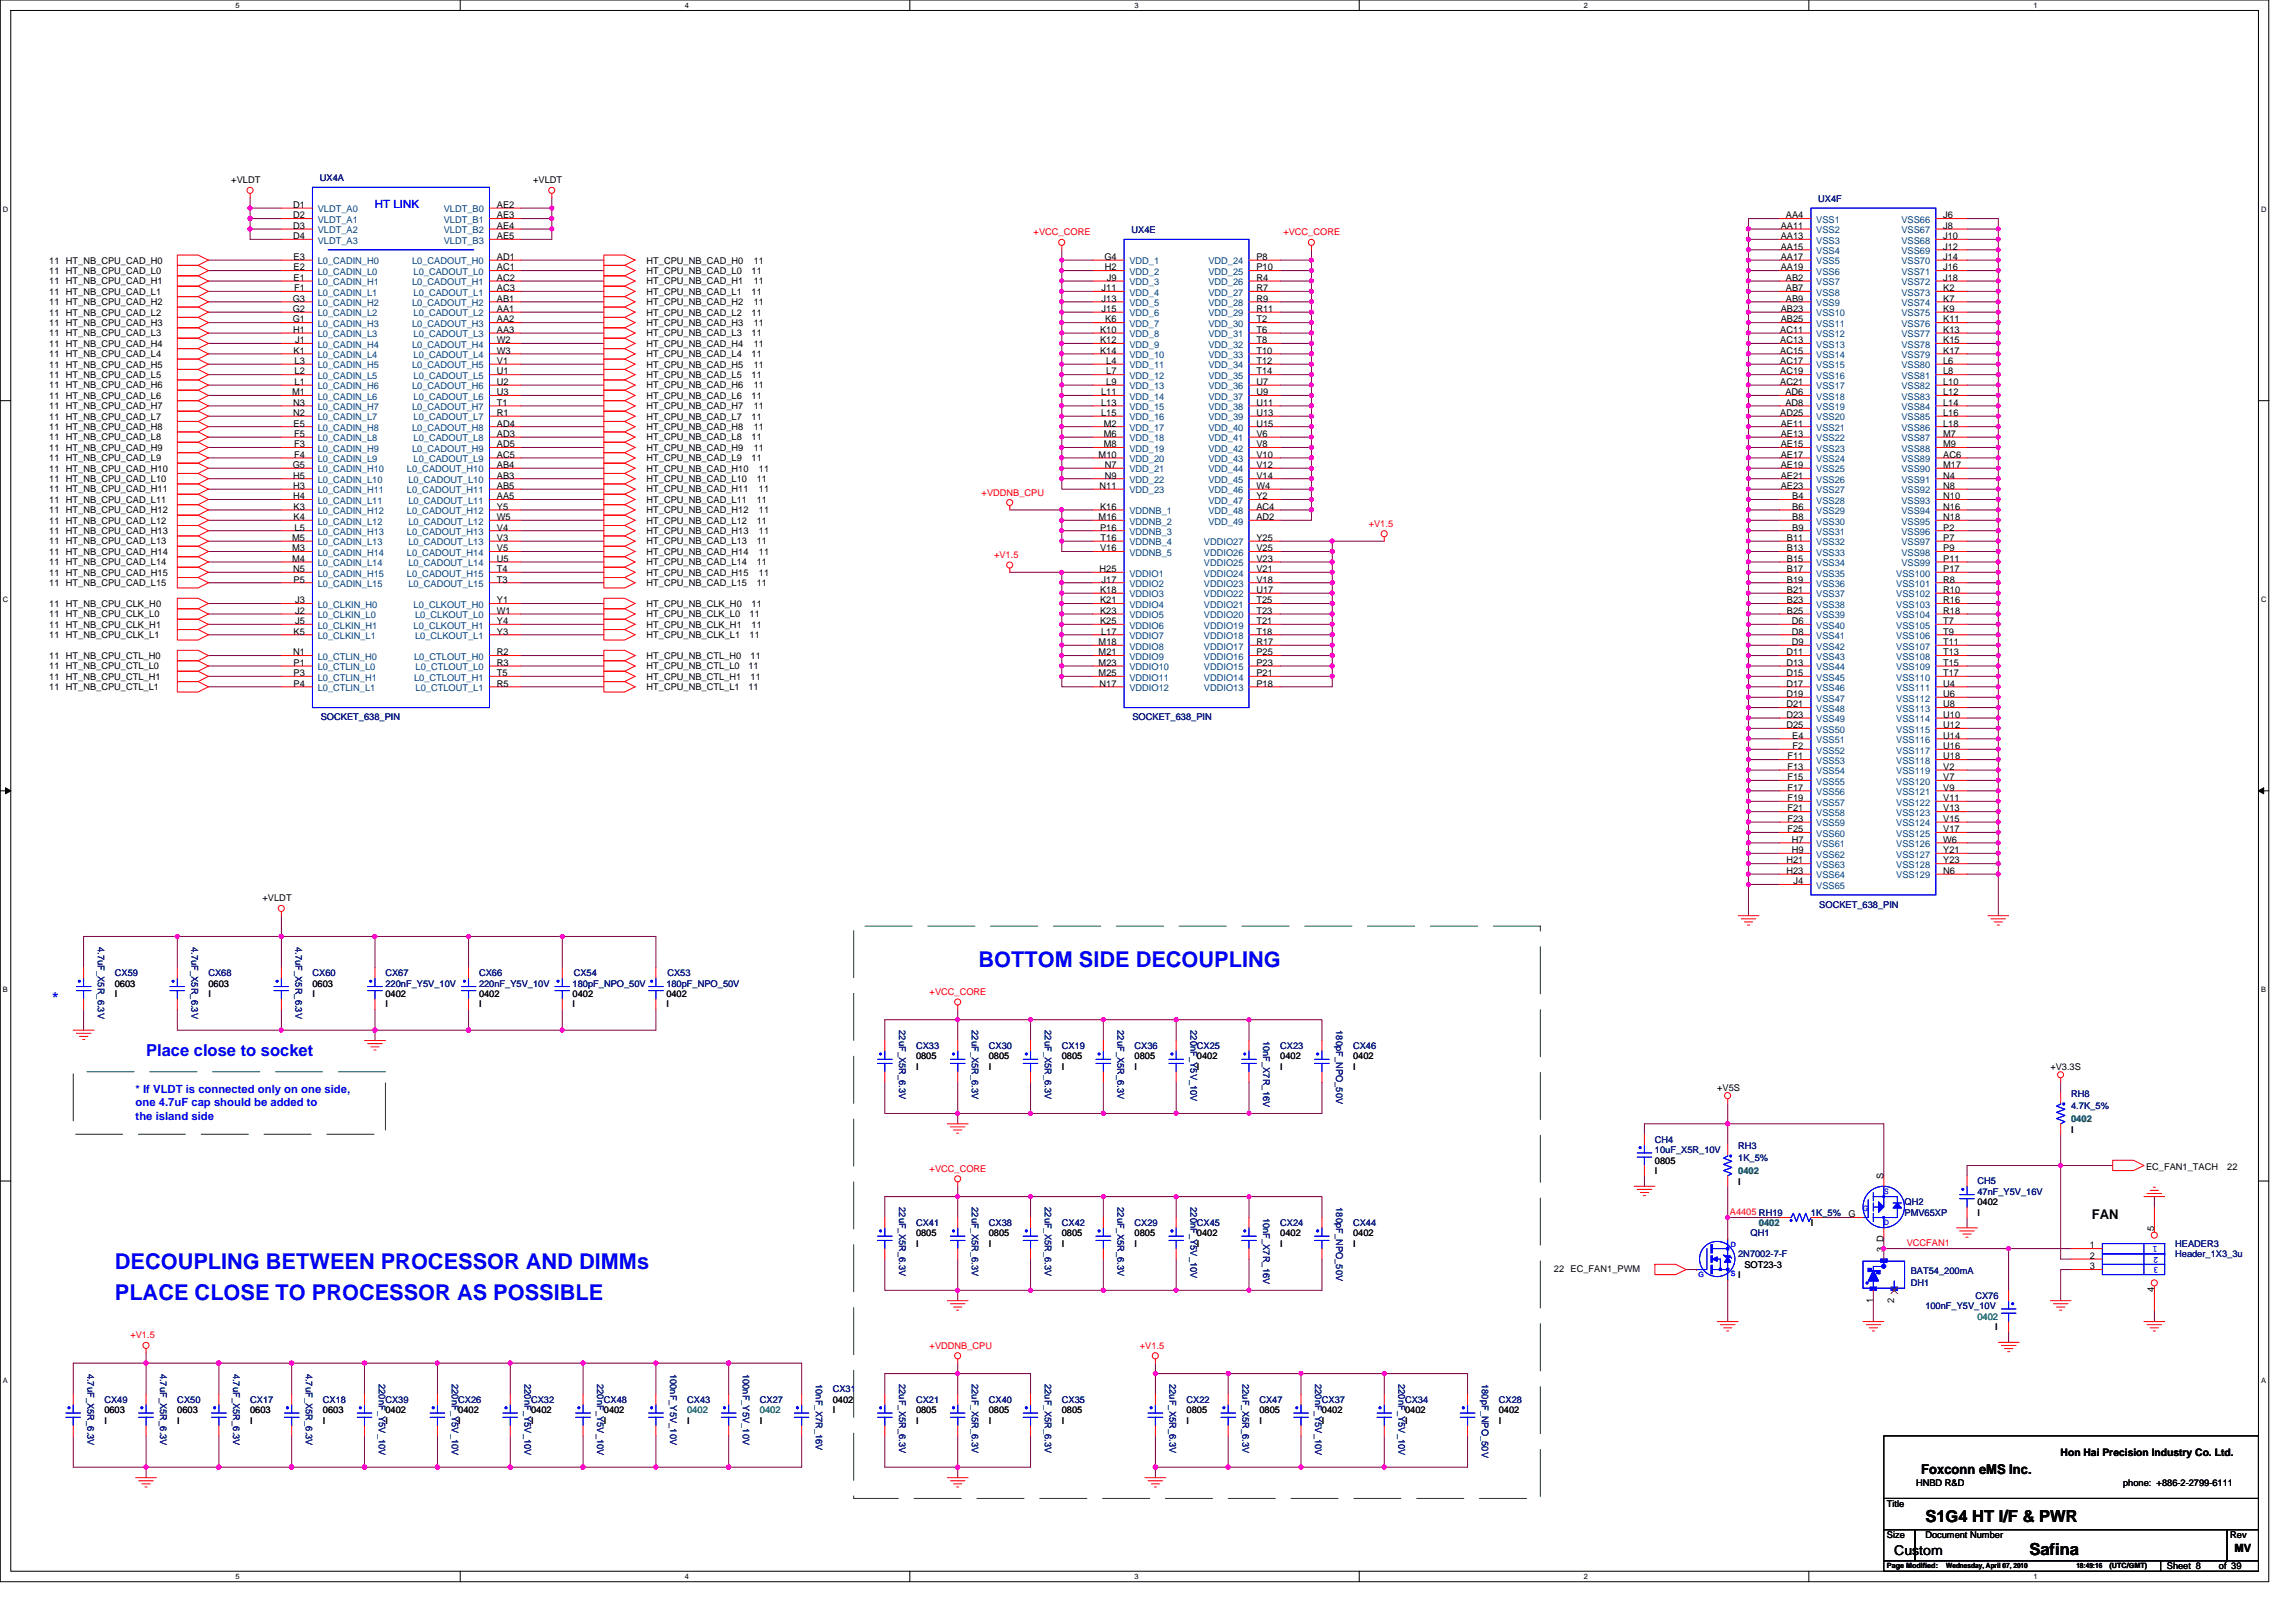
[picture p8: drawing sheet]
<svg xmlns="http://www.w3.org/2000/svg" width="297mm" height="210mm" viewBox="0 0 297 210" stroke-linecap="round" stroke-linejoin="round" font-family="sans-serif">
<defs><g id="words">
<g font-size="2.8" fill="#00f">
<text x="126.6" y="125.1">BOTTOM SIDE DECOUPLING</text>
<text x="14.9" y="164.1">DECOUPLING BETWEEN PROCESSOR AND DIMMs</text>
<text x="14.9" y="168.2">PLACE CLOSE TO PROCESSOR AS POSSIBLE</text>
</g>
<g font-size="2.1" fill="#00f">
<text x="6.8" y="129.9">*</text>
<text x="18.9" y="136.6">Place close to socket</text>
</g>
<g font-size="2.1">
<text x="249.1" y="196.9">S1G4 HT I/F &amp; PWR</text>
<text x="262.5" y="201.2">Safina</text>
</g>
<g font-size="1.7">
<text x="270.6" y="157.8">FAN</text>
<text x="248.6" y="190.8">Foxconn eMS Inc.</text>
<text x="245.1" y="201.2">Custom</text>
</g>
<g font-size="1.5" fill="#00f">
<text x="48.5" y="26.9">HT LINK</text>
<text x="17.5" y="141.4">* If VLDT is connected only on one side,</text>
<text x="17.5" y="143.1">one 4.7uF cap should be added to</text>
<text x="17.5" y="144.8">the island side</text>
</g>
<text font-size="1.5" x="289.1" y="200.7">MV</text>
<text font-size="1.3" x="266.6" y="188.4">Hon Hai Precision Industry Co. Ltd.</text>
<g font-size="1.2">
<text x="29.9" y="23.7">+VLDT</text>
<text x="69" y="23.7">+VLDT</text>
<text x="37.9" y="29.6">D3</text>
<text x="37.9" y="28.3">D2</text>
<text x="37.9" y="26.9">D1</text>
<text x="64.3" y="29.6">AE4</text>
<text x="64.3" y="28.3">AE3</text>
<text x="64.3" y="26.9">AE2</text>
<text x="230.4" y="29.6">AA11</text>
<text x="231.1" y="28.3">AA4</text>
<text x="251.4" y="28.3">J6</text>
<text x="251.4" y="29.6">J8</text>
<text x="6.4" y="35.4">11 HT_NB_CPU_CAD_L0</text>
<text x="6.4" y="34.1">11 HT_NB_CPU_CAD_H0</text>
<text x="37.9" y="30.9">D4</text>
<text x="38" y="33.6">E3</text>
<text x="38" y="35">E2</text>
<text x="64.3" y="30.9">AE5</text>
<text x="64.3" y="33.6">AD1</text>
<text x="64.3" y="35">AC1</text>
<text x="83.6" y="34.1">HT_CPU_NB_CAD_H0</text>
<text x="83.6" y="35.4">HT_CPU_NB_CAD_L0</text>
<text x="97.2" y="35.4">11</text>
<text x="97.5" y="34.1">11</text>
<text x="142.9" y="33.6">G4</text>
<text x="142.9" y="35">H2</text>
<text x="162.5" y="33.6">P8</text>
<text x="162.5" y="35">P10</text>
<text x="230.4" y="30.9">AA13</text>
<text x="230.4" y="32.3">AA15</text>
<text x="230.4" y="33.6">AA17</text>
<text x="230.4" y="35">AA19</text>
<text x="251.4" y="30.9">J10</text>
<text x="251.4" y="32.3">J12</text>
<text x="251.4" y="33.6">J14</text>
<text x="251.4" y="35">J16</text>
<text x="6.4" y="38.1">11 HT_NB_CPU_CAD_L1</text>
<text x="6.4" y="40.8">11 HT_NB_CPU_CAD_L2</text>
<text x="6.4" y="39.5">11 HT_NB_CPU_CAD_H2</text>
<text x="6.4" y="36.8">11 HT_NB_CPU_CAD_H1</text>
<text x="37.9" y="41.7">G1</text>
<text x="37.9" y="39">G3</text>
<text x="37.9" y="40.4">G2</text>
<text x="38" y="36.3">E1</text>
<text x="38.1" y="37.7">F1</text>
<text x="64.3" y="41.7">AA2</text>
<text x="64.3" y="39">AB1</text>
<text x="64.3" y="36.3">AC2</text>
<text x="64.3" y="40.4">AA1</text>
<text x="64.3" y="37.7">AC3</text>
<text x="83.6" y="36.8">HT_CPU_NB_CAD_H1</text>
<text x="83.6" y="38.1">HT_CPU_NB_CAD_L1</text>
<text x="83.6" y="39.5">HT_CPU_NB_CAD_H2</text>
<text x="83.6" y="40.8">HT_CPU_NB_CAD_L2</text>
<text x="97.2" y="38.1">11</text>
<text x="97.2" y="40.8">11</text>
<text x="97.5" y="36.8">11</text>
<text x="97.5" y="39.5">11</text>
<text x="142.5" y="37.7">J11</text>
<text x="142.5" y="39">J13</text>
<text x="142.5" y="40.4">J15</text>
<text x="143" y="41.7">K6</text>
<text x="143.2" y="36.3">J9</text>
<text x="162.5" y="36.3">R4</text>
<text x="162.5" y="37.7">R7</text>
<text x="162.5" y="39">R9</text>
<text x="162.5" y="40.4">R11</text>
<text x="162.5" y="41.7">T2</text>
<text x="230.4" y="40.4">AB23</text>
<text x="230.4" y="41.7">AB25</text>
<text x="231.1" y="36.3">AB2</text>
<text x="231.1" y="37.7">AB7</text>
<text x="231.1" y="39">AB9</text>
<text x="251.4" y="36.3">J18</text>
<text x="251.4" y="37.7">K2</text>
<text x="251.4" y="39">K7</text>
<text x="251.4" y="40.4">K9</text>
<text x="251.4" y="41.7">K11</text>
<text x="6.4" y="43.5">11 HT_NB_CPU_CAD_L3</text>
<text x="6.4" y="46.2">11 HT_NB_CPU_CAD_L4</text>
<text x="6.4" y="44.9">11 HT_NB_CPU_CAD_H4</text>
<text x="6.4" y="42.2">11 HT_NB_CPU_CAD_H3</text>
<text x="6.4" y="47.6">11 HT_NB_CPU_CAD_H5</text>
<text x="37.9" y="43.1">H1</text>
<text x="38" y="45.8">K1</text>
<text x="38.1" y="47.1">L3</text>
<text x="38.2" y="44.4">J1</text>
<text x="64.3" y="47.1">V1</text>
<text x="64.3" y="44.4">W2</text>
<text x="64.3" y="45.8">W3</text>
<text x="64.3" y="43.1">AA3</text>
<text x="83.6" y="42.2">HT_CPU_NB_CAD_H3</text>
<text x="83.6" y="43.5">HT_CPU_NB_CAD_L3</text>
<text x="83.6" y="44.9">HT_CPU_NB_CAD_H4</text>
<text x="83.6" y="46.2">HT_CPU_NB_CAD_L4</text>
<text x="83.6" y="47.6">HT_CPU_NB_CAD_H5</text>
<text x="97.2" y="43.5">11</text>
<text x="97.2" y="46.2">11</text>
<text x="97.5" y="42.2">11</text>
<text x="97.5" y="44.9">11</text>
<text x="97.5" y="47.6">11</text>
<text x="142.3" y="43.1">K10</text>
<text x="142.3" y="44.4">K12</text>
<text x="142.3" y="45.8">K14</text>
<text x="143.1" y="47.1">L4</text>
<text x="162.5" y="43.1">T6</text>
<text x="162.5" y="44.4">T8</text>
<text x="162.5" y="45.8">T10</text>
<text x="162.5" y="47.1">T12</text>
<text x="230.3" y="43.1">AC11</text>
<text x="230.3" y="44.4">AC13</text>
<text x="230.3" y="45.8">AC15</text>
<text x="230.3" y="47.1">AC17</text>
<text x="251.4" y="43.1">K13</text>
<text x="251.4" y="44.4">K15</text>
<text x="251.4" y="45.8">K17</text>
<text x="251.4" y="47.1">L6</text>
<text x="6.4" y="48.9">11 HT_NB_CPU_CAD_L5</text>
<text x="6.4" y="51.6">11 HT_NB_CPU_CAD_L6</text>
<text x="6.4" y="52.9">11 HT_NB_CPU_CAD_H7</text>
<text x="6.4" y="50.2">11 HT_NB_CPU_CAD_H6</text>
<text x="37.8" y="51.1">M1</text>
<text x="37.9" y="52.5">N3</text>
<text x="37.9" y="53.8">N2</text>
<text x="38.1" y="49.8">L1</text>
<text x="38.1" y="48.5">L2</text>
<text x="64.3" y="52.5">T1</text>
<text x="64.3" y="49.8">U2</text>
<text x="64.3" y="53.8">R1</text>
<text x="64.3" y="51.1">U3</text>
<text x="64.3" y="48.5">U1</text>
<text x="83.6" y="48.9">HT_CPU_NB_CAD_L5</text>
<text x="83.6" y="50.2">HT_CPU_NB_CAD_H6</text>
<text x="83.6" y="51.6">HT_CPU_NB_CAD_L6</text>
<text x="83.6" y="52.9">HT_CPU_NB_CAD_H7</text>
<text x="97.2" y="48.9">11</text>
<text x="97.2" y="51.6">11</text>
<text x="97.5" y="50.2">11</text>
<text x="97.5" y="52.9">11</text>
<text x="142.4" y="51.1">L11</text>
<text x="142.4" y="52.5">L13</text>
<text x="142.4" y="53.8">L15</text>
<text x="143.1" y="48.5">L7</text>
<text x="143.1" y="49.8">L9</text>
<text x="162.5" y="48.5">T14</text>
<text x="162.5" y="49.8">U7</text>
<text x="162.5" y="51.1">U9</text>
<text x="162.5" y="52.5">U11</text>
<text x="162.5" y="53.8">U13</text>
<text x="230.3" y="48.5">AC19</text>
<text x="230.3" y="49.8">AC21</text>
<text x="230.3" y="53.8">AD25</text>
<text x="231" y="51.1">AD6</text>
<text x="231" y="52.5">AD8</text>
<text x="251.4" y="48.5">L8</text>
<text x="251.4" y="49.8">L10</text>
<text x="251.4" y="51.1">L12</text>
<text x="251.4" y="52.5">L14</text>
<text x="251.4" y="53.8">L16</text>
<text x="6.4" y="54.3">11 HT_NB_CPU_CAD_L7</text>
<text x="6.4" y="59.7">11 HT_NB_CPU_CAD_L9</text>
<text x="6.4" y="55.6">11 HT_NB_CPU_CAD_H8</text>
<text x="6.4" y="58.3">11 HT_NB_CPU_CAD_H9</text>
<text x="6.4" y="57">11 HT_NB_CPU_CAD_L8</text>
<text x="38" y="55.2">E5</text>
<text x="38.1" y="57.9">F3</text>
<text x="38.1" y="59.2">F4</text>
<text x="38.1" y="56.5">F5</text>
<text x="64.3" y="57.9">AD5</text>
<text x="64.3" y="55.2">AD4</text>
<text x="64.3" y="59.2">AC5</text>
<text x="64.3" y="56.5">AD3</text>
<text x="83.6" y="54.3">HT_CPU_NB_CAD_L7</text>
<text x="83.6" y="55.6">HT_CPU_NB_CAD_H8</text>
<text x="83.6" y="57">HT_CPU_NB_CAD_L8</text>
<text x="83.6" y="58.3">HT_CPU_NB_CAD_H9</text>
<text x="83.6" y="59.7">HT_CPU_NB_CAD_L9</text>
<text x="97.2" y="54.3">11</text>
<text x="97.2" y="57">11</text>
<text x="97.2" y="59.7">11</text>
<text x="97.5" y="55.6">11</text>
<text x="97.5" y="58.3">11</text>
<text x="142.1" y="59.2">M10</text>
<text x="142.8" y="55.2">M2</text>
<text x="142.8" y="56.5">M6</text>
<text x="142.8" y="57.9">M8</text>
<text x="162.5" y="56.5">V6</text>
<text x="162.5" y="57.9">V8</text>
<text x="162.5" y="59.2">V10</text>
<text x="162.5" y="55.2">U15</text>
<text x="230.4" y="55.2">AE11</text>
<text x="230.4" y="56.5">AE13</text>
<text x="230.4" y="57.9">AE15</text>
<text x="230.4" y="59.2">AE17</text>
<text x="251.4" y="55.2">L18</text>
<text x="251.4" y="56.5">M7</text>
<text x="251.4" y="57.9">M9</text>
<text x="251.4" y="59.2">AC6</text>
<text x="6.4" y="62.4">11 HT_NB_CPU_CAD_L10</text>
<text x="6.4" y="65">11 HT_NB_CPU_CAD_L11</text>
<text x="6.4" y="63.7">11 HT_NB_CPU_CAD_H11</text>
<text x="6.4" y="61">11 HT_NB_CPU_CAD_H10</text>
<text x="37.9" y="60.6">G5</text>
<text x="37.9" y="63.3">H3</text>
<text x="37.9" y="64.6">H4</text>
<text x="37.9" y="61.9">H5</text>
<text x="38" y="66">K3</text>
<text x="64.3" y="66">Y5</text>
<text x="64.3" y="63.3">AB5</text>
<text x="64.3" y="60.6">AB4</text>
<text x="64.3" y="64.6">AA5</text>
<text x="64.3" y="61.9">AB3</text>
<text x="83.6" y="61">HT_CPU_NB_CAD_H10</text>
<text x="83.6" y="62.4">HT_CPU_NB_CAD_L10</text>
<text x="83.6" y="63.7">HT_CPU_NB_CAD_H11</text>
<text x="83.6" y="65">HT_CPU_NB_CAD_L11</text>
<text x="97.9" y="62.4">11</text>
<text x="97.9" y="65">11</text>
<text x="98.2" y="61">11</text>
<text x="98.2" y="63.7">11</text>
<text x="142.3" y="63.3">N11</text>
<text x="142.3" y="66">K16</text>
<text x="142.9" y="60.6">N7</text>
<text x="142.9" y="61.9">N9</text>
<text x="162.5" y="66">AC4</text>
<text x="162.5" y="60.6">V12</text>
<text x="162.5" y="61.9">V14</text>
<text x="162.5" y="63.3">W4</text>
<text x="162.5" y="64.6">Y2</text>
<text x="230.4" y="60.6">AE19</text>
<text x="230.4" y="61.9">AE21</text>
<text x="230.4" y="63.3">AE23</text>
<text x="231.9" y="64.6">B4</text>
<text x="231.9" y="66">B6</text>
<text x="251.4" y="60.6">M17</text>
<text x="251.4" y="61.9">N4</text>
<text x="251.4" y="63.3">N8</text>
<text x="251.4" y="64.6">N10</text>
<text x="251.4" y="66">N16</text>
<text x="6.4" y="70.4">11 HT_NB_CPU_CAD_L13</text>
<text x="6.4" y="67.8">11 HT_NB_CPU_CAD_L12</text>
<text x="6.4" y="71.8">11 HT_NB_CPU_CAD_H14</text>
<text x="6.4" y="69.1">11 HT_NB_CPU_CAD_H13</text>
<text x="6.4" y="66.4">11 HT_NB_CPU_CAD_H12</text>
<text x="37.8" y="71.3">M3</text>
<text x="37.8" y="70">M5</text>
<text x="38" y="67.3">K4</text>
<text x="38.1" y="68.6">L5</text>
<text x="64.3" y="71.3">V5</text>
<text x="64.3" y="68.6">V4</text>
<text x="64.3" y="70">V3</text>
<text x="64.3" y="67.3">W5</text>
<text x="83.6" y="69.1">HT_CPU_NB_CAD_H13</text>
<text x="83.6" y="70.4">HT_CPU_NB_CAD_L13</text>
<text x="83.6" y="71.8">HT_CPU_NB_CAD_H14</text>
<text x="83.6" y="66.4">HT_CPU_NB_CAD_H12</text>
<text x="83.6" y="67.8">HT_CPU_NB_CAD_L12</text>
<text x="97.9" y="70.4">11</text>
<text x="97.9" y="67.8">11</text>
<text x="98.2" y="69.1">11</text>
<text x="98.2" y="71.8">11</text>
<text x="98.2" y="66.4">11</text>
<text x="142.1" y="67.3">M16</text>
<text x="142.3" y="68.6">P16</text>
<text x="142.3" y="71.3">V16</text>
<text x="142.4" y="70">T16</text>
<text x="162.5" y="71.3">V25</text>
<text x="162.5" y="70">Y25</text>
<text x="162.5" y="67.3">AD2</text>
<text x="231.2" y="70">B11</text>
<text x="231.2" y="71.3">B13</text>
<text x="231.9" y="67.3">B8</text>
<text x="231.9" y="68.6">B9</text>
<text x="251.4" y="67.3">N18</text>
<text x="251.4" y="68.6">P2</text>
<text x="251.4" y="70">P7</text>
<text x="251.4" y="71.3">P9</text>
<text x="6.4" y="75.8">11 HT_NB_CPU_CAD_L15</text>
<text x="6.4" y="73.1">11 HT_NB_CPU_CAD_L14</text>
<text x="6.4" y="74.5">11 HT_NB_CPU_CAD_H15</text>
<text x="37.8" y="72.7">M4</text>
<text x="37.9" y="74">N5</text>
<text x="38" y="75.4">P5</text>
<text x="64.3" y="74">T4</text>
<text x="64.3" y="75.4">T3</text>
<text x="64.3" y="72.7">U5</text>
<text x="83.6" y="73.1">HT_CPU_NB_CAD_L14</text>
<text x="83.6" y="74.5">HT_CPU_NB_CAD_H15</text>
<text x="83.6" y="75.8">HT_CPU_NB_CAD_L15</text>
<text x="97.9" y="73.1">11</text>
<text x="97.9" y="75.8">11</text>
<text x="98.2" y="74.5">11</text>
<text x="142.3" y="74">H25</text>
<text x="142.3" y="76.7">K18</text>
<text x="142.5" y="75.4">J17</text>
<text x="162.5" y="76.7">U17</text>
<text x="162.5" y="75.4">V18</text>
<text x="162.5" y="74">V21</text>
<text x="162.5" y="72.7">V23</text>
<text x="231.2" y="72.7">B15</text>
<text x="231.2" y="74">B17</text>
<text x="231.2" y="75.4">B19</text>
<text x="231.2" y="76.7">B21</text>
<text x="251.4" y="72.7">P11</text>
<text x="251.4" y="74">P17</text>
<text x="251.4" y="75.4">R8</text>
<text x="251.4" y="76.7">R10</text>
<text x="6.4" y="79.9">11 HT_NB_CPU_CLK_L0</text>
<text x="6.4" y="81.2">11 HT_NB_CPU_CLK_H1</text>
<text x="6.4" y="78.5">11 HT_NB_CPU_CLK_H0</text>
<text x="6.4" y="82.5">11 HT_NB_CPU_CLK_L1</text>
<text x="38" y="82.1">K5</text>
<text x="38.2" y="80.8">J5</text>
<text x="38.2" y="78.1">J3</text>
<text x="38.2" y="79.4">J2</text>
<text x="64.3" y="80.8">Y4</text>
<text x="64.3" y="78.1">Y1</text>
<text x="64.3" y="82.1">Y3</text>
<text x="64.3" y="79.4">W1</text>
<text x="83.6" y="78.5">HT_CPU_NB_CLK_H0</text>
<text x="83.6" y="79.9">HT_CPU_NB_CLK_L0</text>
<text x="83.6" y="81.2">HT_CPU_NB_CLK_H1</text>
<text x="83.6" y="82.5">HT_CPU_NB_CLK_L1</text>
<text x="97" y="79.9">11</text>
<text x="97" y="82.5">11</text>
<text x="97.2" y="78.5">11</text>
<text x="97.2" y="81.2">11</text>
<text x="142.1" y="83.5">M18</text>
<text x="142.3" y="78.1">K21</text>
<text x="142.3" y="79.4">K23</text>
<text x="142.3" y="80.8">K25</text>
<text x="142.4" y="82.1">L17</text>
<text x="162.5" y="83.5">R17</text>
<text x="162.5" y="82.1">T18</text>
<text x="162.5" y="80.8">T21</text>
<text x="162.5" y="79.4">T23</text>
<text x="162.5" y="78.1">T25</text>
<text x="231.2" y="78.1">B23</text>
<text x="231.2" y="79.4">B25</text>
<text x="231.8" y="80.8">D6</text>
<text x="231.8" y="82.1">D8</text>
<text x="231.8" y="83.5">D9</text>
<text x="251.4" y="78.1">R16</text>
<text x="251.4" y="79.4">R18</text>
<text x="251.4" y="80.8">T7</text>
<text x="251.4" y="82.1">T9</text>
<text x="251.4" y="83.5">T11</text>
<text x="6.4" y="86.6">11 HT_NB_CPU_CTL_L0</text>
<text x="6.4" y="85.2">11 HT_NB_CPU_CTL_H0</text>
<text x="6.4" y="89.3">11 HT_NB_CPU_CTL_L1</text>
<text x="6.4" y="87.9">11 HT_NB_CPU_CTL_H1</text>
<text x="37.9" y="84.8">N1</text>
<text x="38" y="87.5">P3</text>
<text x="38" y="88.8">P4</text>
<text x="38" y="86.1">P1</text>
<text x="64.3" y="87.5">T5</text>
<text x="64.3" y="84.8">R2</text>
<text x="64.3" y="88.8">R5</text>
<text x="64.3" y="86.1">R3</text>
<text x="83.6" y="85.2">HT_CPU_NB_CTL_H0</text>
<text x="83.6" y="86.6">HT_CPU_NB_CTL_L0</text>
<text x="83.6" y="87.9">HT_CPU_NB_CTL_H1</text>
<text x="83.6" y="89.3">HT_CPU_NB_CTL_L1</text>
<text x="96.8" y="86.6">11</text>
<text x="96.8" y="89.3">11</text>
<text x="97.1" y="85.2">11</text>
<text x="97.1" y="87.9">11</text>
<text x="142.1" y="84.8">M21</text>
<text x="142.1" y="86.1">M23</text>
<text x="142.1" y="87.5">M25</text>
<text x="142.3" y="88.8">N17</text>
<text x="162.5" y="88.8">P18</text>
<text x="162.5" y="87.5">P21</text>
<text x="162.5" y="86.1">P23</text>
<text x="162.5" y="84.8">P25</text>
<text x="231.1" y="84.8">D11</text>
<text x="231.1" y="86.1">D13</text>
<text x="231.1" y="87.5">D15</text>
<text x="231.1" y="88.8">D17</text>
<text x="251.4" y="84.8">T13</text>
<text x="251.4" y="86.1">T15</text>
<text x="251.4" y="87.5">T17</text>
<text x="251.4" y="88.8">U4</text>
<text x="231.1" y="90.2">D19</text>
<text x="231.1" y="91.5">D21</text>
<text x="231.1" y="92.9">D23</text>
<text x="231.1" y="94.2">D25</text>
<text x="231.9" y="95.6">E4</text>
<text x="251.4" y="90.2">U6</text>
<text x="251.4" y="91.5">U8</text>
<text x="251.4" y="92.9">U10</text>
<text x="251.4" y="94.2">U12</text>
<text x="251.4" y="95.6">U14</text>
<text x="231.2" y="98.3">F11</text>
<text x="231.2" y="99.6">F13</text>
<text x="231.2" y="100.9">F15</text>
<text x="231.9" y="96.9">F2</text>
<text x="251.4" y="96.9">U16</text>
<text x="251.4" y="98.3">U18</text>
<text x="251.4" y="99.6">V2</text>
<text x="251.4" y="100.9">V7</text>
<text x="231.2" y="102.3">F17</text>
<text x="231.2" y="103.7">F19</text>
<text x="231.2" y="105">F21</text>
<text x="231.2" y="106.3">F23</text>
<text x="231.2" y="107.7">F25</text>
<text x="251.4" y="102.3">V9</text>
<text x="251.4" y="103.7">V11</text>
<text x="251.4" y="105">V13</text>
<text x="251.4" y="106.3">V15</text>
<text x="251.4" y="107.7">V17</text>
<text x="231.1" y="111.7">H21</text>
<text x="231.1" y="113.1">H23</text>
<text x="231.8" y="109">H7</text>
<text x="231.8" y="110.4">H9</text>
<text x="251.4" y="109">W6</text>
<text x="251.4" y="110.4">Y21</text>
<text x="251.4" y="111.7">Y23</text>
<text x="251.4" y="113.1">N6</text>
<text x="34" y="116.6">+VLDT</text>
<text x="232" y="114.4">J4</text>
<text x="14.9" y="127.7">0603</text>
<text x="14.9" y="129">I</text>
<text x="27" y="127.7">0603</text>
<text x="27" y="129">I</text>
<text x="40.4" y="127.7">0603</text>
<text x="40.4" y="129">I</text>
<text x="49.9" y="129">0402</text>
<text x="49.9" y="130.3">I</text>
<text x="62" y="129">0402</text>
<text x="62" y="130.3">I</text>
<text x="74.1" y="129">0402</text>
<text x="74.1" y="130.3">I</text>
<text x="86.2" y="129">0402</text>
<text x="86.2" y="130.3">I</text>
<text x="118.5" y="137.1">0805</text>
<text x="127.9" y="137.1">0805</text>
<text x="137.4" y="137.1">0805</text>
<text x="146.8" y="137.1">0805</text>
<text x="154.9" y="137.1">0402</text>
<text x="165.6" y="137.1">0402</text>
<text x="175" y="137.1">0402</text>
<text x="118.5" y="138.4">I</text>
<text x="127.9" y="138.4">I</text>
<text x="137.4" y="138.4">I</text>
<text x="146.8" y="138.4">I</text>
<text x="154.9" y="138.4">I</text>
<text x="165.6" y="138.4">I</text>
<text x="175" y="138.4">I</text>
<text x="222.2" y="141.1">+V5S</text>
<text x="265.3" y="138.4">+V3.3S</text>
<text x="267.9" y="146.6">I</text>
<text x="214.1" y="150.5">0805</text>
<text x="214.1" y="151.9">I</text>
<text x="224.9" y="153.4">I</text>
<text x="243.7" y="152.5" transform="rotate(-90 243.7 152.5)">S</text>
<text x="255.8" y="155.9">0402</text>
<text x="277.6" y="151.3">EC_FAN1_TACH</text>
<text x="288.1" y="151.3">22</text>
<text x="118.5" y="160">0805</text>
<text x="118.5" y="161.3">I</text>
<text x="127.9" y="160">0805</text>
<text x="127.9" y="161.3">I</text>
<text x="137.4" y="160">0805</text>
<text x="137.4" y="161.3">I</text>
<text x="146.8" y="160">0805</text>
<text x="146.8" y="161.3">I</text>
<text x="154.9" y="160">0402</text>
<text x="154.9" y="161.3">I</text>
<text x="165.6" y="160">0402</text>
<text x="165.6" y="161.3">I</text>
<text x="175" y="160">0402</text>
<text x="175" y="161.3">I</text>
<text x="234.3" y="158.6">I</text>
<text x="239.1" y="157.5">G</text>
<text x="243.7" y="161.9" transform="rotate(-90 243.7 161.9)">3 D</text>
<text x="255.8" y="157.3">I</text>
<text x="270.4" y="161.5">1</text>
<text x="278.7" y="159.3" transform="rotate(-90 278.7 159.3)">5</text>
<text x="201" y="164.5">22 EC_FAN1_PWM</text>
<text x="224.9" y="165.4">I</text>
<text x="225.7" y="164">SOT23-3</text>
<text x="270.4" y="164.2">3</text>
<text x="270.4" y="162.9">2</text>
<text x="278.7" y="167.2" transform="rotate(-90 278.7 167.2)">4</text>
<text x="242.3" y="168.6" transform="rotate(-90 242.3 168.6)">1</text>
<text x="245" y="168.6" transform="rotate(-90 245 168.6)">2</text>
<text x="258.1" y="172.1">I</text>
<text x="13.5" y="182.8">0603</text>
<text x="13.5" y="184.2">I</text>
<text x="22.9" y="182.8">0603</text>
<text x="22.9" y="184.2">I</text>
<text x="32.4" y="182.8">0603</text>
<text x="32.4" y="184.2">I</text>
<text x="41.8" y="182.8">0603</text>
<text x="41.8" y="184.2">I</text>
<text x="49.9" y="182.8">0402</text>
<text x="49.9" y="184.2">I</text>
<text x="59.3" y="182.8">0402</text>
<text x="59.3" y="184.2">I</text>
<text x="68.7" y="182.8">0402</text>
<text x="68.7" y="184.2">I</text>
<text x="78.1" y="182.8">0402</text>
<text x="78.1" y="184.2">I</text>
<text x="88.9" y="184.2">I</text>
<text x="98.3" y="184.2">I</text>
<text x="107.7" y="181.5">0402</text>
<text x="107.7" y="182.8">I</text>
<text x="118.5" y="182.8">0805</text>
<text x="118.5" y="184.2">I</text>
<text x="127.9" y="182.8">0805</text>
<text x="127.9" y="184.2">I</text>
<text x="137.4" y="182.8">0805</text>
<text x="137.4" y="184.2">I</text>
<text x="153.5" y="182.8">0805</text>
<text x="153.5" y="184.2">I</text>
<text x="162.9" y="182.8">0805</text>
<text x="162.9" y="184.2">I</text>
<text x="171" y="182.8">0402</text>
<text x="171" y="184.2">I</text>
<text x="181.8" y="182.8">0402</text>
<text x="181.8" y="184.2">I</text>
<text x="193.9" y="182.8">0402</text>
<text x="193.9" y="184.2">I</text>
<text x="244.1" y="195">Title</text>
<text x="247.9" y="192.3">HNBD R&amp;D</text>
<text x="274.7" y="192.3">phone: +886-2-2799-6111</text>
<text x="244.1" y="199">Size</text>
<text x="249.1" y="199">Document Number</text>
<text x="280.3" y="203">Sheet 8</text>
<text x="287.1" y="203">of 39</text>
<text x="288.5" y="199">Rev</text>
</g>
<g font-size="1.2" fill="#000080">
<text x="41.4" y="23.5">UX4A</text>
<text x="235.2" y="26.1">UX4F</text>
<text x="146.4" y="30.2">UX4E</text>
<text x="41.5" y="93.2">SOCKET_638_PIN</text>
<text x="146.5" y="93.2">SOCKET_638_PIN</text>
<text x="235.4" y="117.4">SOCKET_638_PIN</text>
<text x="12.7" y="122.5" transform="rotate(90 12.7 122.5)">4.7uF_X5R_6.3V</text>
<text x="24.8" y="122.5" transform="rotate(90 24.8 122.5)">4.7uF_X5R_6.3V</text>
<text x="38.2" y="122.5" transform="rotate(90 38.2 122.5)">4.7uF_X5R_6.3V</text>
<text x="14.9" y="126.3">CX59</text>
<text x="27" y="126.3">CX68</text>
<text x="40.4" y="126.3">CX60</text>
<text x="49.9" y="126.3">CX67</text>
<text x="49.9" y="127.7">220nF_Y5V_10V</text>
<text x="62" y="126.3">CX66</text>
<text x="62" y="127.7">220nF_Y5V_10V</text>
<text x="74.1" y="127.7">180pF_NPO_50V</text>
<text x="74.2" y="126.3">CX54</text>
<text x="86.2" y="127.7">180pF_NPO_50V</text>
<text x="86.3" y="126.3">CX53</text>
<text x="116.3" y="133.3" transform="rotate(90 116.3 133.3)">22uF_X5R_6.3V</text>
<text x="118.5" y="135.7">CX33</text>
<text x="125.7" y="133.3" transform="rotate(90 125.7 133.3)">22uF_X5R_6.3V</text>
<text x="127.9" y="135.7">CX30</text>
<text x="135.2" y="133.3" transform="rotate(90 135.2 133.3)">22uF_X5R_6.3V</text>
<text x="137.4" y="135.7">CX19</text>
<text x="144.6" y="133.3" transform="rotate(90 144.6 133.3)">22uF_X5R_6.3V</text>
<text x="146.8" y="135.7">CX36</text>
<text x="154" y="133.3" transform="rotate(90 154 133.3)">220nF_Y5V_10V</text>
<text x="154.9" y="135.7">CX25</text>
<text x="163.4" y="134.6" transform="rotate(90 163.4 134.6)">10nF_X7R_16V</text>
<text x="165.6" y="135.7">CX23</text>
<text x="172.9" y="133.3" transform="rotate(90 172.9 133.3)">180pF_NPO_50V</text>
<text x="175" y="135.7">CX46</text>
<text x="267.9" y="141.9">RH8</text>
<text x="267.9" y="143.5">4.7K_5%</text>
<text x="214.1" y="147.8">CH4</text>
<text x="214.1" y="149.2">10uF_X5R_10V</text>
<text x="224.9" y="148.7">RH3</text>
<text x="224.9" y="150.3">1K_5%</text>
<text x="246.4" y="155.9">QH2</text>
<text x="255.8" y="153.2">CH5</text>
<text x="255.8" y="154.6">47nF_Y5V_16V</text>
<text x="116.3" y="156.2" transform="rotate(90 116.3 156.2)">22uF_X5R_6.3V</text>
<text x="118.5" y="158.6">CX41</text>
<text x="125.7" y="156.2" transform="rotate(90 125.7 156.2)">22uF_X5R_6.3V</text>
<text x="127.9" y="158.6">CX38</text>
<text x="135.2" y="156.2" transform="rotate(90 135.2 156.2)">22uF_X5R_6.3V</text>
<text x="137.4" y="158.6">CX42</text>
<text x="144.6" y="156.2" transform="rotate(90 144.6 156.2)">22uF_X5R_6.3V</text>
<text x="146.8" y="158.6">CX29</text>
<text x="154" y="156.2" transform="rotate(90 154 156.2)">220nF_Y5V_10V</text>
<text x="154.9" y="158.6">CX45</text>
<text x="163.4" y="157.5" transform="rotate(90 163.4 157.5)">10nF_X7R_16V</text>
<text x="165.6" y="158.6">CX24</text>
<text x="172.9" y="156.2" transform="rotate(90 172.9 156.2)">180pF_NPO_50V</text>
<text x="175" y="158.6">CX44</text>
<text x="226.5" y="160">QH1</text>
<text x="234.3" y="157.3">1K_5%</text>
<text x="246.4" y="157.3">PMV65XP</text>
<text x="281.4" y="161.3">HEADER3</text>
<text x="224.9" y="162.6">2N7002-7-F</text>
<text x="247.2" y="166.4">DH1</text>
<text x="247.2" y="164.8">BAT54_200mA</text>
<text x="281.4" y="162.6">Header_1X3_3u</text>
<text x="249.1" y="169.4">100nF_Y5V_10V</text>
<text x="255.6" y="168">CX76</text>
<text x="11.3" y="177.7" transform="rotate(90 11.3 177.7)">4.7uF_X5R_6.3V</text>
<text x="20.7" y="177.7" transform="rotate(90 20.7 177.7)">4.7uF_X5R_6.3V</text>
<text x="30.2" y="177.7" transform="rotate(90 30.2 177.7)">4.7uF_X5R_6.3V</text>
<text x="39.6" y="177.7" transform="rotate(90 39.6 177.7)">4.7uF_X5R_6.3V</text>
<text x="49" y="179" transform="rotate(90 49 179)">220nF_Y5V_10V</text>
<text x="58.4" y="179" transform="rotate(90 58.4 179)">220nF_Y5V_10V</text>
<text x="67.9" y="179" transform="rotate(90 67.9 179)">220nF_Y5V_10V</text>
<text x="77.3" y="179" transform="rotate(90 77.3 179)">220nF_Y5V_10V</text>
<text x="86.7" y="177.7" transform="rotate(90 86.7 177.7)">100nF_Y5V_10V</text>
<text x="96.1" y="177.7" transform="rotate(90 96.1 177.7)">100nF_Y5V_10V</text>
<text x="105.6" y="179" transform="rotate(90 105.6 179)">10nF_X7R_16V</text>
<text x="116.3" y="179" transform="rotate(90 116.3 179)">22uF_X5R_6.3V</text>
<text x="125.7" y="179" transform="rotate(90 125.7 179)">22uF_X5R_6.3V</text>
<text x="135.2" y="179" transform="rotate(90 135.2 179)">22uF_X5R_6.3V</text>
<text x="151.3" y="179" transform="rotate(90 151.3 179)">22uF_X5R_6.3V</text>
<text x="160.7" y="179" transform="rotate(90 160.7 179)">22uF_X5R_6.3V</text>
<text x="170.2" y="179" transform="rotate(90 170.2 179)">220nF_Y5V_10V</text>
<text x="180.9" y="179" transform="rotate(90 180.9 179)">220nF_Y5V_10V</text>
<text x="191.7" y="179" transform="rotate(90 191.7 179)">180pF_NPO_50V</text>
<text x="13.5" y="181.5">CX49</text>
<text x="22.9" y="181.5">CX50</text>
<text x="32.4" y="181.5">CX17</text>
<text x="41.8" y="181.5">CX18</text>
<text x="49.9" y="181.5">CX39</text>
<text x="59.3" y="181.5">CX26</text>
<text x="68.7" y="181.5">CX32</text>
<text x="78.1" y="181.5">CX48</text>
<text x="88.9" y="181.5">CX43</text>
<text x="98.3" y="181.5">CX27</text>
<text x="107.7" y="180.1">CX31</text>
<text x="118.5" y="181.5">CX21</text>
<text x="127.9" y="181.5">CX40</text>
<text x="137.4" y="181.5">CX35</text>
<text x="153.5" y="181.5">CX22</text>
<text x="162.9" y="181.5">CX47</text>
<text x="171" y="181.5">CX37</text>
<text x="181.8" y="181.5">CX34</text>
<text x="193.9" y="181.5">CX28</text>
</g>
<g font-size="1.2" fill="#004080">
<text x="41.1" y="28.8">VLDT_A1</text>
<text x="41.1" y="27.5">VLDT_A0</text>
<text x="57.4" y="28.8">VLDT_B1</text>
<text x="57.4" y="27.5">VLDT_B0</text>
<text x="235" y="28.8">VSS1</text>
<text x="246" y="28.8">VSS66</text>
<text x="41.1" y="31.5">VLDT_A3</text>
<text x="41.1" y="30.2">VLDT_A2</text>
<text x="41.1" y="34.2">L0_CADIN_H0</text>
<text x="41.1" y="35.6">L0_CADIN_L0</text>
<text x="53.3" y="34.2">L0_CADOUT_H0</text>
<text x="53.5" y="35.6">L0_CADOUT_L0</text>
<text x="57.4" y="31.5">VLDT_B3</text>
<text x="57.4" y="30.2">VLDT_B2</text>
<text x="146.1" y="34.2">VDD_1</text>
<text x="146.1" y="35.6">VDD_2</text>
<text x="156.3" y="34.2">VDD_24</text>
<text x="156.3" y="35.6">VDD_25</text>
<text x="235" y="30.2">VSS2</text>
<text x="235" y="31.5">VSS3</text>
<text x="235" y="32.9">VSS4</text>
<text x="235" y="34.2">VSS5</text>
<text x="235" y="35.6">VSS6</text>
<text x="246" y="30.2">VSS67</text>
<text x="246" y="31.5">VSS68</text>
<text x="246" y="32.9">VSS69</text>
<text x="246" y="34.2">VSS70</text>
<text x="246" y="35.6">VSS71</text>
<text x="41.1" y="39.6">L0_CADIN_H2</text>
<text x="41.1" y="40.9">L0_CADIN_L2</text>
<text x="41.1" y="36.9">L0_CADIN_H1</text>
<text x="41.1" y="38.2">L0_CADIN_L1</text>
<text x="53.3" y="39.6">L0_CADOUT_H2</text>
<text x="53.3" y="36.9">L0_CADOUT_H1</text>
<text x="53.5" y="40.9">L0_CADOUT_L2</text>
<text x="53.5" y="38.2">L0_CADOUT_L1</text>
<text x="146.1" y="36.9">VDD_3</text>
<text x="146.1" y="38.2">VDD_4</text>
<text x="146.1" y="39.6">VDD_5</text>
<text x="146.1" y="40.9">VDD_6</text>
<text x="156.3" y="36.9">VDD_26</text>
<text x="156.3" y="38.2">VDD_27</text>
<text x="156.3" y="39.6">VDD_28</text>
<text x="156.3" y="40.9">VDD_29</text>
<text x="235" y="36.9">VSS7</text>
<text x="235" y="38.2">VSS8</text>
<text x="235" y="39.6">VSS9</text>
<text x="235" y="40.9">VSS10</text>
<text x="246" y="36.9">VSS72</text>
<text x="246" y="38.2">VSS73</text>
<text x="246" y="39.6">VSS74</text>
<text x="246" y="40.9">VSS75</text>
<text x="41.1" y="47.7">L0_CADIN_H5</text>
<text x="41.1" y="45">L0_CADIN_H4</text>
<text x="41.1" y="46.3">L0_CADIN_L4</text>
<text x="41.1" y="42.3">L0_CADIN_H3</text>
<text x="41.1" y="43.6">L0_CADIN_L3</text>
<text x="53.3" y="47.7">L0_CADOUT_H5</text>
<text x="53.3" y="45">L0_CADOUT_H4</text>
<text x="53.3" y="42.3">L0_CADOUT_H3</text>
<text x="53.5" y="46.3">L0_CADOUT_L4</text>
<text x="53.5" y="43.6">L0_CADOUT_L3</text>
<text x="146.1" y="42.3">VDD_7</text>
<text x="146.1" y="43.6">VDD_8</text>
<text x="146.1" y="45">VDD_9</text>
<text x="146.1" y="46.3">VDD_10</text>
<text x="146.1" y="47.7">VDD_11</text>
<text x="156.3" y="42.3">VDD_30</text>
<text x="156.3" y="43.6">VDD_31</text>
<text x="156.3" y="45">VDD_32</text>
<text x="156.3" y="46.3">VDD_33</text>
<text x="156.3" y="47.7">VDD_34</text>
<text x="235" y="42.3">VSS11</text>
<text x="235" y="43.6">VSS12</text>
<text x="235" y="45">VSS13</text>
<text x="235" y="46.3">VSS14</text>
<text x="235" y="47.7">VSS15</text>
<text x="246" y="42.3">VSS76</text>
<text x="246" y="43.6">VSS77</text>
<text x="246" y="45">VSS78</text>
<text x="246" y="46.3">VSS79</text>
<text x="246" y="47.7">VSS80</text>
<text x="41.1" y="53.1">L0_CADIN_H7</text>
<text x="41.1" y="50.4">L0_CADIN_H6</text>
<text x="41.1" y="51.7">L0_CADIN_L6</text>
<text x="41.1" y="49">L0_CADIN_L5</text>
<text x="53.3" y="53.1">L0_CADOUT_H7</text>
<text x="53.3" y="50.4">L0_CADOUT_H6</text>
<text x="53.5" y="51.7">L0_CADOUT_L6</text>
<text x="53.5" y="49">L0_CADOUT_L5</text>
<text x="146.1" y="49">VDD_12</text>
<text x="146.1" y="50.4">VDD_13</text>
<text x="146.1" y="51.7">VDD_14</text>
<text x="146.1" y="53.1">VDD_15</text>
<text x="156.3" y="49">VDD_35</text>
<text x="156.3" y="50.4">VDD_36</text>
<text x="156.3" y="51.7">VDD_37</text>
<text x="156.3" y="53.1">VDD_38</text>
<text x="235" y="49">VSS16</text>
<text x="235" y="50.4">VSS17</text>
<text x="235" y="51.7">VSS18</text>
<text x="235" y="53.1">VSS19</text>
<text x="246" y="49">VSS81</text>
<text x="246" y="50.4">VSS82</text>
<text x="246" y="51.7">VSS83</text>
<text x="246" y="53.1">VSS84</text>
<text x="41.1" y="58.4">L0_CADIN_H9</text>
<text x="41.1" y="59.8">L0_CADIN_L9</text>
<text x="41.1" y="55.8">L0_CADIN_H8</text>
<text x="41.1" y="57.1">L0_CADIN_L8</text>
<text x="41.1" y="54.4">L0_CADIN_L7</text>
<text x="53.3" y="58.4">L0_CADOUT_H9</text>
<text x="53.3" y="55.8">L0_CADOUT_H8</text>
<text x="53.5" y="59.8">L0_CADOUT_L9</text>
<text x="53.5" y="57.1">L0_CADOUT_L8</text>
<text x="53.5" y="54.4">L0_CADOUT_L7</text>
<text x="146.1" y="55.8">VDD_17</text>
<text x="146.1" y="57.1">VDD_18</text>
<text x="146.1" y="58.4">VDD_19</text>
<text x="146.1" y="59.8">VDD_20</text>
<text x="146.1" y="54.4">VDD_16</text>
<text x="156.3" y="54.4">VDD_39</text>
<text x="156.3" y="57.1">VDD_41</text>
<text x="156.3" y="58.4">VDD_42</text>
<text x="156.3" y="59.8">VDD_43</text>
<text x="156.3" y="55.8">VDD_40</text>
<text x="235" y="54.4">VSS20</text>
<text x="235" y="55.8">VSS21</text>
<text x="235" y="57.1">VSS22</text>
<text x="235" y="58.4">VSS23</text>
<text x="235" y="59.8">VSS24</text>
<text x="246" y="54.4">VSS85</text>
<text x="246" y="55.8">VSS86</text>
<text x="246" y="57.1">VSS87</text>
<text x="246" y="58.4">VSS88</text>
<text x="246" y="59.8">VSS89</text>
<text x="41.1" y="63.8">L0_CADIN_H11</text>
<text x="41.1" y="65.2">L0_CADIN_L11</text>
<text x="41.1" y="61.1">L0_CADIN_H10</text>
<text x="41.1" y="62.5">L0_CADIN_L10</text>
<text x="52.6" y="63.8">L0_CADOUT_H11</text>
<text x="52.6" y="61.1">L0_CADOUT_H10</text>
<text x="52.8" y="65.2">L0_CADOUT_L11</text>
<text x="52.8" y="62.5">L0_CADOUT_L10</text>
<text x="146.1" y="61.1">VDD_21</text>
<text x="146.1" y="62.5">VDD_22</text>
<text x="146.1" y="63.8">VDD_23</text>
<text x="156.3" y="61.1">VDD_44</text>
<text x="156.3" y="62.5">VDD_45</text>
<text x="156.3" y="63.8">VDD_46</text>
<text x="156.3" y="65.2">VDD_47</text>
<text x="235" y="61.1">VSS25</text>
<text x="235" y="62.5">VSS26</text>
<text x="235" y="63.8">VSS27</text>
<text x="235" y="65.2">VSS28</text>
<text x="246" y="61.1">VSS90</text>
<text x="246" y="62.5">VSS91</text>
<text x="246" y="63.8">VSS92</text>
<text x="246" y="65.2">VSS93</text>
<text x="41.1" y="71.9">L0_CADIN_H14</text>
<text x="41.1" y="69.2">L0_CADIN_H13</text>
<text x="41.1" y="70.6">L0_CADIN_L13</text>
<text x="41.1" y="66.5">L0_CADIN_H12</text>
<text x="41.1" y="67.9">L0_CADIN_L12</text>
<text x="52.6" y="71.9">L0_CADOUT_H14</text>
<text x="52.6" y="69.2">L0_CADOUT_H13</text>
<text x="52.6" y="66.5">L0_CADOUT_H12</text>
<text x="52.8" y="70.6">L0_CADOUT_L13</text>
<text x="52.8" y="67.9">L0_CADOUT_L12</text>
<text x="146.1" y="66.5">VDDNB_1</text>
<text x="146.1" y="67.9">VDDNB_2</text>
<text x="146.1" y="69.2">VDDNB_3</text>
<text x="146.1" y="70.6">VDDNB_4</text>
<text x="146.1" y="71.9">VDDNB_5</text>
<text x="155.8" y="71.9">VDDIO26</text>
<text x="155.8" y="70.6">VDDIO27</text>
<text x="156.3" y="66.5">VDD_48</text>
<text x="156.3" y="67.9">VDD_49</text>
<text x="235" y="66.5">VSS29</text>
<text x="235" y="67.9">VSS30</text>
<text x="235" y="69.2">VSS31</text>
<text x="235" y="70.6">VSS32</text>
<text x="235" y="71.9">VSS33</text>
<text x="246" y="66.5">VSS94</text>
<text x="246" y="67.9">VSS95</text>
<text x="246" y="69.2">VSS96</text>
<text x="246" y="70.6">VSS97</text>
<text x="246" y="71.9">VSS98</text>
<text x="41.1" y="74.6">L0_CADIN_H15</text>
<text x="41.1" y="75.9">L0_CADIN_L15</text>
<text x="41.1" y="73.3">L0_CADIN_L14</text>
<text x="52.6" y="74.6">L0_CADOUT_H15</text>
<text x="52.8" y="75.9">L0_CADOUT_L15</text>
<text x="52.8" y="73.3">L0_CADOUT_L14</text>
<text x="146.1" y="74.6">VDDIO1</text>
<text x="146.1" y="75.9">VDDIO2</text>
<text x="146.1" y="77.3">VDDIO3</text>
<text x="155.8" y="77.3">VDDIO22</text>
<text x="155.8" y="75.9">VDDIO23</text>
<text x="155.8" y="74.6">VDDIO24</text>
<text x="155.8" y="73.3">VDDIO25</text>
<text x="235" y="73.3">VSS34</text>
<text x="235" y="74.6">VSS35</text>
<text x="235" y="75.9">VSS36</text>
<text x="235" y="77.3">VSS37</text>
<text x="245.3" y="74.6">VSS100</text>
<text x="245.3" y="75.9">VSS101</text>
<text x="245.3" y="77.3">VSS102</text>
<text x="246" y="73.3">VSS99</text>
<text x="41.1" y="81.3">L0_CLKIN_H1</text>
<text x="41.1" y="82.7">L0_CLKIN_L1</text>
<text x="41.1" y="78.6">L0_CLKIN_H0</text>
<text x="41.1" y="80">L0_CLKIN_L0</text>
<text x="53.5" y="81.3">L0_CLKOUT_H1</text>
<text x="53.5" y="78.6">L0_CLKOUT_H0</text>
<text x="53.7" y="82.7">L0_CLKOUT_L1</text>
<text x="53.7" y="80">L0_CLKOUT_L0</text>
<text x="146.1" y="78.6">VDDIO4</text>
<text x="146.1" y="80">VDDIO5</text>
<text x="146.1" y="81.3">VDDIO6</text>
<text x="146.1" y="82.7">VDDIO7</text>
<text x="155.8" y="82.7">VDDIO18</text>
<text x="155.8" y="81.3">VDDIO19</text>
<text x="155.8" y="80">VDDIO20</text>
<text x="155.8" y="78.6">VDDIO21</text>
<text x="235" y="78.6">VSS38</text>
<text x="235" y="80">VSS39</text>
<text x="235" y="81.3">VSS40</text>
<text x="235" y="82.7">VSS41</text>
<text x="245.3" y="78.6">VSS103</text>
<text x="245.3" y="80">VSS104</text>
<text x="245.3" y="81.3">VSS105</text>
<text x="245.3" y="82.7">VSS106</text>
<text x="41.1" y="88.1">L0_CTLIN_H1</text>
<text x="41.1" y="89.4">L0_CTLIN_L1</text>
<text x="41.1" y="85.4">L0_CTLIN_H0</text>
<text x="41.1" y="86.7">L0_CTLIN_L0</text>
<text x="53.6" y="88.1">L0_CTLOUT_H1</text>
<text x="53.6" y="85.4">L0_CTLOUT_H0</text>
<text x="53.8" y="89.4">L0_CTLOUT_L1</text>
<text x="53.8" y="86.7">L0_CTLOUT_L0</text>
<text x="146.1" y="84">VDDIO8</text>
<text x="146.1" y="85.4">VDDIO9</text>
<text x="146.1" y="86.7">VDDIO10</text>
<text x="146.1" y="88.1">VDDIO11</text>
<text x="146.1" y="89.4">VDDIO12</text>
<text x="155.8" y="89.4">VDDIO13</text>
<text x="155.8" y="88.1">VDDIO14</text>
<text x="155.8" y="86.7">VDDIO15</text>
<text x="155.8" y="85.4">VDDIO16</text>
<text x="155.8" y="84">VDDIO17</text>
<text x="235" y="84">VSS42</text>
<text x="235" y="85.4">VSS43</text>
<text x="235" y="86.7">VSS44</text>
<text x="235" y="88.1">VSS45</text>
<text x="235" y="89.4">VSS46</text>
<text x="245.3" y="84">VSS107</text>
<text x="245.3" y="85.4">VSS108</text>
<text x="245.3" y="86.7">VSS109</text>
<text x="245.3" y="88.1">VSS110</text>
<text x="245.3" y="89.4">VSS111</text>
<text x="235" y="90.8">VSS47</text>
<text x="235" y="92.1">VSS48</text>
<text x="235" y="93.5">VSS49</text>
<text x="235" y="94.8">VSS50</text>
<text x="245.3" y="90.8">VSS112</text>
<text x="245.3" y="92.1">VSS113</text>
<text x="245.3" y="93.5">VSS114</text>
<text x="245.3" y="94.8">VSS115</text>
<text x="235" y="96.1">VSS51</text>
<text x="235" y="97.5">VSS52</text>
<text x="235" y="98.8">VSS53</text>
<text x="235" y="100.2">VSS54</text>
<text x="235" y="101.5">VSS55</text>
<text x="245.3" y="96.1">VSS116</text>
<text x="245.3" y="97.5">VSS117</text>
<text x="245.3" y="98.8">VSS118</text>
<text x="245.3" y="100.2">VSS119</text>
<text x="245.3" y="101.5">VSS120</text>
<text x="235" y="102.9">VSS56</text>
<text x="235" y="104.2">VSS57</text>
<text x="235" y="105.6">VSS58</text>
<text x="235" y="106.9">VSS59</text>
<text x="245.3" y="102.9">VSS121</text>
<text x="245.3" y="104.2">VSS122</text>
<text x="245.3" y="105.6">VSS123</text>
<text x="245.3" y="106.9">VSS124</text>
<text x="235" y="108.2">VSS60</text>
<text x="235" y="109.6">VSS61</text>
<text x="235" y="111">VSS62</text>
<text x="235" y="112.3">VSS63</text>
<text x="235" y="113.6">VSS64</text>
<text x="245.3" y="108.2">VSS125</text>
<text x="245.3" y="109.6">VSS126</text>
<text x="245.3" y="111">VSS127</text>
<text x="245.3" y="112.3">VSS128</text>
<text x="245.3" y="113.6">VSS129</text>
<text x="235" y="115">VSS65</text>
</g>
<g font-size="1.2" fill="#f00">
<text x="133.7" y="30.5">+VCC_CORE</text>
<text x="166" y="30.5">+VCC_CORE</text>
<text x="127" y="64.1">+VDDNB_CPU</text>
<text x="177.1" y="68.2">+V1.5</text>
<text x="128.6" y="72.2">+V1.5</text>
<text x="120.3" y="128.7">+VCC_CORE</text>
<text x="120.3" y="151.6">+VCC_CORE</text>
<text x="223.8" y="157.2">A4405 RH19</text>
<text x="246.7" y="161.3">VCCFAN1</text>
<text x="16.9" y="173.1">+V1.5</text>
<text x="120.3" y="174.5">+VDDNB_CPU</text>
<text x="147.5" y="174.5">+V1.5</text>
</g>
<g font-size="1.2" fill="#008040">
<text x="267.9" y="145.2">0402</text>
<text x="224.9" y="151.9">0402</text>
<text x="227.6" y="158.6">0402</text>
<text x="255.8" y="170.7">0402</text>
<text x="88.9" y="182.8">0402</text>
<text x="98.3" y="182.8">0402</text>
</g>
<g font-size="1.2" fill="#00f">
<text x="243.7" y="154.5">S</text>
<text x="241" y="156.7">G</text>
<text x="243.7" y="158.5">D</text>
<text x="279.1" y="161.2" transform="rotate(180 279.1 161.2)">1</text>
<text x="279.2" y="163.9" transform="rotate(180 279.2 163.9)">3</text>
<text x="279.2" y="162.6" transform="rotate(180 279.2 162.6)">2</text>
</g>
<g font-size="1">
<text x="30.5" y="1">5</text>
<text x="88.6" y="1">4</text>
<text x="146.8" y="1">3</text>
<text x="204.9" y="1">2</text>
<text x="263.1" y="1">1</text>
<text x=".4" y="27.4">D</text>
<text x="292.5" y="27.4">D</text>
<text x=".4" y="77.9">C</text>
<text x="292.5" y="77.9">C</text>
<text x=".4" y="128.4">B</text>
<text x="292.5" y="128.4">B</text>
<text x=".4" y="178.9">A</text>
<text x="292.5" y="178.9">A</text>
<text x="30.5" y="204.3">5</text>
<text x="88.6" y="204.3">4</text>
<text x="146.8" y="204.3">3</text>
<text x="204.9" y="204.3">2</text>
<text x="263.1" y="204.3">1</text>
</g>
<g font-size=".9" fill="#00f">
<text x="223.9" y="161.3">D</text>
<text x="219.7" y="165.2">G</text>
<text x="223.9" y="165.1">S</text>
</g>
<g font-size=".9">
<text x="244.1" y="202.9">Page Modified:</text>
<text x="251.8" y="202.9">Wednesday, April 07, 2010</text>
<text x="268.6" y="202.9">18:49:16</text>
<text x="272.9" y="202.9">(UTC/GMT)</text>
</g>
</g></defs>
<path d="M0 0h293.5v204.6h-293.5zM1.4 1.4h290.8v201.9h-290.8z" fill="none" stroke="#000" stroke-width=".13"/>
<g fill="#fff">
<path d="M30.5 .1h.5v1.1h-.5z"/>
<path d="M30.5 203.4h.5v1.1h-.5z"/>
</g>
<path d="M59.5 0v1.4M59.5 203.3v1.3" fill="none" stroke="#000" stroke-width=".13"/>
<g fill="#fff">
<path d="M88.6 .1h.5v1.1h-.5z"/>
<path d="M88.6 203.4h.5v1.1h-.5z"/>
</g>
<path d="M117.7 0v1.4M117.7 203.3v1.3" fill="none" stroke="#000" stroke-width=".13"/>
<g fill="#fff">
<path d="M146.8 .1h.5v1.1h-.5z"/>
<path d="M146.8 203.4h.5v1.1h-.5z"/>
</g>
<path d="M175.8 0v1.4M175.8 203.3v1.3" fill="none" stroke="#000" stroke-width=".13"/>
<g fill="#fff">
<path d="M204.9 .1h.5v1.1h-.5z"/>
<path d="M204.9 203.4h.5v1.1h-.5z"/>
</g>
<path d="M234 0v1.4M234 203.3v1.3" fill="none" stroke="#000" stroke-width=".13"/>
<g fill="#fff">
<path d="M263.1 .1h.5v1.1h-.5z"/>
<path d="M263.1 203.4h.5v1.1h-.5z"/>
<path d="M.4 26.6h.7v1h-.7z"/>
<path d="M292.5 26.6h.7v1h-.7z"/>
<path d="M.4 77.1h.7v1h-.7z"/>
<path d="M292.5 77.1h.7v1h-.7z"/>
</g>
<path d="M0 51.8h1.4M292.2 51.8h1.3" fill="none" stroke="#000" stroke-width=".13"/>
<g fill="#fff">
<path d="M.4 127.6h.6v1h-.6z"/>
<path d="M292.5 127.6h.7v1h-.7z"/>
</g>
<path d="M0 102.3h1.4M292.2 102.3h1.3" fill="none" stroke="#000" stroke-width=".13"/>
<path d="M.7 101.9l.7 .4-.7 .4zM292.2 102.3l.7-.4v.8z" fill="#000" stroke="#000" stroke-width=".13"/>
<g fill="#fff">
<path d="M.4 178h.6v1.1h-.6z"/>
<path d="M292.5 178h.7v1.1h-.7z"/>
</g>
<path d="M0 152.8h1.4M292.2 152.8h1.3M243.7 185.8h48.5v8.1h-48.5zM243.7 193.9h48.5v4h-48.5zM243.7 197.9h4.1v4h-4.1zM247.8 197.9h40.3v4h-40.3zM288.1 197.9h4.1v4h-4.1zM243.7 201.9h35.8v1.4h-35.8zM279.5 201.9h12.7v1.4h-12.7z" fill="none" stroke="#000" stroke-width=".13"/>
<g fill="none" stroke="#800040" stroke-width=".13">
<path d="M27 35h9.4M27 37.7h9.4M27 36.4h9.4M27 33.7h9.4M27 39.1h9.4M32.4 29.6h4M32.4 28.3h4M32.4 26.9h4M32.4 25.6v1.3M32.4 29.6v1.4h4M32.4 26.9v1.4M32.4 28.3v1.3"/>
<path d="M67.3 26.9h4.1M67.3 29.6h4.1M67.3 28.3h4.1M67.3 37.7h10.8M67.3 36.4h10.8M67.3 35h10.8M67.3 33.7h10.8M67.3 39.1h10.8M71.4 25.6v1.3M71.4 29.6v1.4h-4.1M71.4 28.3v1.3M71.4 26.9v1.4"/>
<path d="M137.4 39.1h4M137.4 36.4h4M137.4 35h4M137.4 33.7h4M137.4 37.7h4M137.4 36.4v1.3M137.4 39.1v1.3M137.4 37.7v1.4M137.4 33.7v1.3M137.4 32.3v1.4M137.4 35v1.4M165.6 35h4.1"/>
<path d="M165.6 36.4h4.1M165.6 37.7h4.1M165.6 33.7h4.1M165.6 39.1h4.1M169.7 39.1v1.3M169.7 35v1.4M169.7 37.7v1.4M169.7 36.4v1.3M169.7 32.3v1.4M169.7 33.7v1.3M226.2 36.4v1.3M226.2 39.1v1.3"/>
<path d="M226.2 31v1.3M226.2 33.7v1.3M226.2 29.6v1.4M226.2 32.3v1.4M226.2 35v1.4M226.2 37.7v1.4M226.2 39.1h4M226.2 32.3h4M226.2 33.7h4M226.2 37.7h4M226.2 29.6h4M226.2 31h4"/>
<path d="M226.2 35h4M226.2 36.4h4M230.2 28.3h-4v1.3M254.5 39.1h4M254.5 35h4M254.5 36.4h4M254.5 37.7h4M254.5 29.6h4M254.5 33.7h4M254.5 32.3h4M254.5 31h4M254.5 28.3h4v1.3"/>
<path d="M258.5 33.7v1.3M258.5 35v1.4M258.5 39.1v1.3M258.5 37.7v1.4M258.5 31v1.3M258.5 36.4v1.3M258.5 32.3v1.4M258.5 29.6v1.4M27 45.8h9.4M27 44.4h9.4M27 48.5h9.4M27 47.1h9.4"/>
<path d="M27 56.6h9.4M27 55.2h9.4M27 40.4h9.4M27 51.2h9.4M27 49.8h9.4M27 59.2h9.4M27 57.9h9.4M27 43.1h9.4M27 41.7h9.4M27 53.8h9.4M27 52.5h9.4M67.3 48.5h10.8"/>
<path d="M67.3 47.1h10.8M67.3 56.6h10.8M67.3 55.2h10.8M67.3 45.8h10.8M67.3 44.4h10.8M67.3 53.8h10.8M67.3 52.5h10.8M67.3 43.1h10.8M67.3 41.7h10.8M67.3 51.2h10.8M67.3 49.8h10.8M67.3 40.4h10.8"/>
<path d="M67.3 59.2h10.8M67.3 57.9h10.8M137.4 55.2h4M137.4 57.9h4M137.4 59.2h4M137.4 56.6h4M137.4 48.5h4M137.4 44.4h4M137.4 53.8h4M137.4 51.2h4M137.4 45.8h4M137.4 47.1h4"/>
<path d="M137.4 52.5h4M137.4 49.8h4M137.4 40.4h4M137.4 43.1h4M137.4 41.7h4M137.4 41.7v1.4M137.4 40.4v1.3M137.4 45.8v1.3M137.4 49.8v1.4M137.4 52.5v1.3M137.4 51.2v1.3M137.4 47.1v1.4"/>
<path d="M137.4 48.5v1.3M137.4 44.4v1.4M137.4 43.1v1.3M137.4 59.2v1.4M137.4 53.8v1.4M137.4 55.2v1.4M137.4 57.9v1.3M137.4 56.6v1.3M165.6 55.2h4.1M165.6 59.2h4.1M165.6 56.6h4.1M165.6 57.9h4.1"/>
<path d="M165.6 40.4h4.1M165.6 43.1h4.1M165.6 41.7h4.1M165.6 48.5h4.1M165.6 47.1h4.1M165.6 44.4h4.1M165.6 45.8h4.1M165.6 53.8h4.1M165.6 52.5h4.1M165.6 49.8h4.1M165.6 51.2h4.1M169.7 57.9v1.3"/>
<path d="M169.7 59.2v1.4M169.7 55.2v1.4M169.7 56.6v1.3M169.7 45.8v1.3M169.7 47.1v1.4M169.7 43.1v1.3M169.7 44.4v1.4M169.7 41.7v1.4M169.7 40.4v1.3M169.7 48.5v1.3M169.7 53.8v1.4M169.7 51.2v1.3"/>
<path d="M169.7 52.5v1.3M169.7 49.8v1.4M226.2 56.6v1.3M226.2 52.5v1.3M226.2 47.1v1.4M226.2 48.5v1.3M226.2 55.2v1.4M226.2 43.1v1.3M226.2 41.7v1.4M226.2 45.8v1.3M226.2 44.4v1.4M226.2 51.2v1.3"/>
<path d="M226.2 59.2v1.4M226.2 53.8v1.4M226.2 57.9v1.3M226.2 49.8v1.4M226.2 40.4v1.3M226.2 44.4h4M226.2 47.1h4M226.2 48.5h4M226.2 41.7h4M226.2 52.5h4M226.2 51.2h4M226.2 57.9h4"/>
<path d="M226.2 56.6h4M226.2 49.8h4M226.2 43.1h4M226.2 53.8h4M226.2 40.4h4M226.2 45.8h4M226.2 59.2h4M226.2 55.2h4M254.5 57.9h4M254.5 59.2h4M254.5 56.6h4M254.5 55.2h4"/>
<path d="M254.5 51.2h4M254.5 47.1h4M254.5 49.8h4M254.5 52.5h4M254.5 48.5h4M254.5 45.8h4M254.5 53.8h4M254.5 43.1h4M254.5 41.7h4M254.5 44.4h4M254.5 40.4h4M258.5 45.8v1.3"/>
<path d="M258.5 47.1v1.4M258.5 40.4v1.3M258.5 48.5v1.3M258.5 52.5v1.3M258.5 41.7v1.4M258.5 55.2v1.4M258.5 53.8v1.4M258.5 59.2v1.4M258.5 44.4v1.4M258.5 49.8v1.4M258.5 51.2v1.3M258.5 43.1v1.3"/>
<path d="M258.5 56.6v1.3M258.5 57.9v1.3M27 79.4h9.4M27 78.1h9.4M27 64.6h9.4M27 63.3h9.4M27 75.4h9.4M27 74h9.4M27 67.3h9.4M27 66h9.4M27 70h9.4M27 68.7h9.4"/>
<path d="M27 61.9h9.4M27 60.6h9.4M27 72.7h9.4M27 71.4h9.4M67.3 75.4h10.8M67.3 67.3h10.8M67.3 66h10.8M67.3 64.6h10.8M67.3 63.3h10.8M67.3 72.7h10.8M67.3 71.4h10.8M67.3 61.9h10.8"/>
<path d="M67.3 60.6h10.8M67.3 74h10.8M67.3 70h10.8M67.3 68.7h10.8M67.3 78.1h10.8M67.3 79.4h10.8M130.6 66h6.8M130.6 74h6.8M137.4 79.4h4M137.4 75.4h4M137.4 78.1h4M137.4 76.8h4"/>
<path d="M137.4 74h4M137.4 79.4v1.4h4M137.4 61.9h4M137.4 60.6h4M137.4 61.9v1.4h4M137.4 67.3h4M137.4 70h4M137.4 68.7h4M137.4 66h4M137.4 76.8v1.3M137.4 78.1v1.3M137.4 75.4v1.4"/>
<path d="M137.4 74v1.4M137.4 60.6v1.3M137.4 70v1.4h4M137.4 68.7v1.3M137.4 67.3v1.4M137.4 66v1.3M165.6 60.6h4.1M165.6 66h4.1M165.6 64.6h4.1M165.6 61.9h4.1M165.6 63.3h4.1M165.6 70h6.8"/>
<path d="M165.6 72.7h6.8M165.6 75.4h6.8M165.6 74h6.8M165.6 78.1h6.8M165.6 76.8h6.8M165.6 71.4h6.8M165.6 79.4h6.8M169.7 63.3v1.3M169.7 64.6v1.4M169.7 61.9v1.4M169.7 66v1.3h-4.1M169.7 60.6v1.3"/>
<path d="M172.4 70h6.7M172.4 74v1.4M172.4 79.4v1.4M172.4 78.1v1.3M172.4 75.4v1.4M172.4 76.8v1.3M172.4 72.7v1.3M172.4 71.4v1.3M172.4 70v1.4M226.2 68.7v1.3M226.2 78.1v1.3M226.2 74v1.4"/>
<path d="M226.2 71.4v1.3M226.2 75.4v1.4M226.2 60.6v1.3M226.2 66v1.3M226.2 63.3v1.3M226.2 72.7v1.3M226.2 67.3v1.4M226.2 64.6v1.4M226.2 76.8v1.3M226.2 70v1.4M226.2 79.4v1.4M226.2 61.9v1.4"/>
<path d="M226.2 63.3h4M226.2 61.9h4M226.2 68.7h4M226.2 67.3h4M226.2 79.4h4M226.2 72.7h4M226.2 74h4M226.2 78.1h4M226.2 71.4h4M226.2 66h4M226.2 60.6h4M226.2 75.4h4"/>
<path d="M226.2 64.6h4M226.2 70h4M226.2 76.8h4M254.5 79.4h4M254.5 78.1h4M254.5 67.3h4M254.5 68.7h4M254.5 70h4M254.5 76.8h4M254.5 74h4M254.5 75.4h4M254.5 71.4h4"/>
<path d="M254.5 72.7h4M254.5 66h4M254.5 61.9h4M254.5 64.6h4M254.5 63.3h4M254.5 60.6h4M258.5 67.3v1.4M258.5 61.9v1.4M258.5 68.7v1.3M258.5 66v1.3M258.5 60.6v1.3M258.5 74v1.4"/>
<path d="M258.5 79.4v1.4M258.5 75.4v1.4M258.5 72.7v1.3M258.5 63.3v1.3M258.5 76.8v1.3M258.5 78.1v1.3M258.5 64.6v1.4M258.5 70v1.4M258.5 71.4v1.3M27 87.5h9.4M27 80.8h9.4M27 82.1h9.4"/>
<path d="M27 88.9h9.4M27 84.8h9.4M27 86.2h9.4M67.3 84.8h10.8M67.3 86.2h10.8M67.3 87.5h10.8M67.3 88.9h10.8M67.3 80.8h10.8M67.3 82.1h10.8M137.4 87.5h4M137.4 83.5h4M137.4 86.2h4"/>
<path d="M137.4 84.8h4M137.4 82.1h4M137.4 87.5v1.4h4M137.4 84.8v1.4M137.4 86.2v1.3M137.4 83.5v1.3M137.4 82.1v1.4M137.4 80.8v1.3M165.6 84.8h6.8M165.6 86.2h6.8M165.6 82.1h6.8M165.6 80.8h6.8"/>
<path d="M165.6 87.5h6.8M165.6 83.5h6.8M172.4 87.5v1.4h-6.8M172.4 86.2v1.3M172.4 84.8v1.4M172.4 83.5v1.3M172.4 80.8v1.3M172.4 82.1v1.4M226.2 95.6v1.3M226.2 92.9v1.3M226.2 99.6v1.4M226.2 96.9v1.4"/>
<path d="M226.2 91.5v1.4M226.2 88.9v1.3M226.2 80.8v1.3M226.2 86.2v1.3M226.2 83.5v1.3M226.2 87.5v1.4M226.2 98.3v1.3M226.2 94.2v1.4M226.2 90.2v1.3M226.2 82.1v1.4M226.2 84.8v1.4M226.2 84.8h4"/>
<path d="M226.2 90.2h4M226.2 88.9h4M226.2 83.5h4M226.2 94.2h4M226.2 95.6h4M226.2 96.9h4M226.2 80.8h4M226.2 99.6h4M226.2 98.3h4M226.2 92.9h4M226.2 87.5h4M226.2 82.1h4"/>
<path d="M226.2 91.5h4M226.2 86.2h4M254.5 99.6h4M254.5 98.3h4M254.5 92.9h4M254.5 94.2h4M254.5 91.5h4M254.5 96.9h4M254.5 90.2h4M254.5 88.9h4M254.5 95.6h4M254.5 86.2h4"/>
<path d="M254.5 80.8h4M254.5 83.5h4M254.5 84.8h4M254.5 82.1h4M254.5 87.5h4M258.5 87.5v1.4M258.5 82.1v1.4M258.5 80.8v1.3M258.5 86.2v1.3M258.5 95.6v1.3M258.5 88.9v1.3M258.5 99.6v1.4"/>
<path d="M258.5 94.2v1.4M258.5 92.9v1.3M258.5 83.5v1.3M258.5 90.2v1.3M258.5 96.9v1.4M258.5 84.8v1.4M258.5 98.3v1.3M258.5 91.5v1.4M36.4 118.5v2.7M226.2 114.4v4.1M226.2 110.4v1.3M226.2 106.4v1.3"/>
<path d="M226.2 109.1v1.3M226.2 102.3v1.4M226.2 105v1.4M226.2 113.1v1.3M226.2 101v1.3M226.2 103.7v1.3M226.2 107.7v1.4M226.2 111.7v1.4M226.2 103.7h4M226.2 109.1h4M226.2 107.7h4M226.2 102.3h4"/>
<path d="M226.2 101h4M226.2 114.4h4M226.2 110.4h4M226.2 111.7h4M226.2 106.4h4M226.2 113.1h4M226.2 105h4M254.5 110.4h4M254.5 111.7h4M254.5 113.1h4M254.5 107.7h4M254.5 105h4"/>
<path d="M254.5 109.1h4M254.5 106.4h4M254.5 103.7h4M254.5 101h4M254.5 102.3h4M258.5 102.3v1.4M258.5 101v1.3M258.5 106.4v1.3M258.5 113.1v5.4M258.5 109.1v1.3M258.5 107.7v1.4M258.5 103.7v1.3"/>
<path d="M258.5 105v1.4M258.5 110.4v1.3M258.5 111.7v1.4M10.8 130.6v2.7M22.9 121.2v4M22.9 130.6v2.7h13.5M22.9 121.2h13.5M22.9 121.2h-12.1v4M36.4 130.6v2.7M36.4 121.2v4M36.4 121.2h12.1v4M36.4 133.3h12.1"/>
<path d="M48.5 121.2h12.1M48.5 133.3h12.1M48.5 133.3v1.3M48.5 130.6v2.7M60.6 130.6v2.7M60.6 121.2v4M60.6 133.3h12.1M60.6 121.2h12.1M72.7 130.6v2.7M72.7 121.2v4M72.7 121.2h12.2v4M84.9 130.6v2.7h-12.2"/>
<path d="M123.9 130.6v1.3M123.9 131.9v2.7M123.9 131.9h9.4M123.9 131.9h-9.4v2.7M133.3 131.9v2.7M133.3 131.9h9.4v2.7M142.7 131.9h9.5v2.7M152.2 131.9h9.4v2.7M161.6 131.9h9.4v2.7M114.5 140v4.1h9.4v1.3M123.9 153.5v1.3M123.9 154.8v2.7"/>
<path d="M123.9 154.8h9.4M123.9 140v4.1h9.4M123.9 154.8h-9.4v2.7M133.3 154.8v2.7M133.3 140v4.1M133.3 144.1h9.4M133.3 154.8h9.4v2.7M142.7 154.8h9.5v2.7M142.7 140v4.1M142.7 144.1h9.5M152.2 140v4.1M152.2 154.8h9.4v2.7"/>
<path d="M152.2 144.1h9.4M161.6 140v4.1M161.6 154.8h9.4v2.7M171 140v4.1h-9.4M212.7 152.1v1.4M223.5 153.5v4M223.5 157.5v2.7M223.5 145.4v2.7M223.5 157.5h6.7M223.5 145.4h-10.8v1.3M223.5 142.7v2.7M223.5 145.4h20.2v6.7"/>
<path d="M235.6 157.5h4.1M254.5 157.5v1.4M266.6 150.8h-12.1v1.3M266.6 140v1.4M266.6 150.8v12.1h1.3M266.6 150.8h6.7M266.6 146.7v4.1M278.7 154.8v1.4M18.9 176.4v4M18.9 175v1.4M18.9 176.4h9.4M18.9 176.4h-9.4v4"/>
<path d="M28.3 176.4h9.4M28.3 176.4v4M37.7 176.4v4M37.7 176.4h9.5M47.2 176.4h9.4M47.2 176.4v4M56.6 176.4h9.4M56.6 176.4v4M66 176.4h9.4M66 176.4v4M75.4 176.4v4M75.4 176.4h9.5v4"/>
<path d="M84.9 176.4h9.4M94.3 176.4v4M94.3 176.4h9.4v4M114.5 162.9v4h9.4v1.4M123.9 176.4v1.3M123.9 177.7v2.7M123.9 162.9v4h9.4M123.9 177.7h9.4v2.7M123.9 177.7h-9.4v2.7M133.3 162.9v4M133.3 166.9h9.4M142.7 166.9h9.5"/>
<path d="M142.7 162.9v4M149.5 176.4v1.3M149.5 177.7v2.7M149.5 177.7h9.4M152.2 162.9v4M152.2 166.9h9.4M158.9 177.7h9.4M158.9 177.7v2.7M161.6 162.9v4M168.3 177.7v2.7M168.3 177.7h10.8M171 162.9v4h-9.4"/>
<path d="M179.1 177.7h10.8v2.7M179.1 177.7v2.7M218.1 164.3h1.4M223.5 165.6v5.4M242.4 166.9v4.1M243.7 160.2v1.3M243.7 161.5v1.4M243.7 161.5h16.2v5.4M259.9 161.5h8M259.9 172.3v1.4M267.9 164.3h-1.3v4M278.7 169.6v1.4"/>
<path d="M9.5 185.8v4h9.4M18.9 189.8v1.4M18.9 185.8v4M18.9 189.8h9.4M28.3 189.8h9.4M28.3 185.8v4M37.7 185.8v4M37.7 189.8h9.5M47.2 189.8h9.4M47.2 185.8v4M56.6 189.8h9.4M56.6 185.8v4"/>
<path d="M66 189.8h9.4M66 185.8v4M75.4 185.8v4M75.4 189.8h9.5M84.9 189.8h9.4M84.9 185.8v4M94.3 185.8v4M103.7 185.8v4h-9.4M114.5 185.8v4h9.4v1.4M123.9 185.8v4h9.4v-4M149.5 189.8v1.4M149.5 185.8v4"/>
<path d="M149.5 189.8h9.4M158.9 185.8v4M158.9 189.8h9.4M168.3 185.8v4M168.3 189.8h10.8M179.1 185.8v4M189.9 185.8v4h-10.8"/>
</g>
<g fill="#f0f" stroke="#f0f" stroke-width=".13">
<circle cx="72.7" cy="121.2" r=".26"/>
<circle cx="60.6" cy="133.3" r=".26"/>
<circle cx="48.5" cy="133.3" r=".27"/>
<circle cx="48.5" cy="121.2" r=".26"/>
<circle cx="72.7" cy="133.3" r=".27"/>
<circle cx="36.4" cy="121.2" r=".25"/>
<circle cx="60.6" cy="121.2" r=".25"/>
<circle cx="32.4" cy="29.6" r=".26"/>
<circle cx="32.3" cy="28.3" r=".27"/>
<circle cx="32.4" cy="26.9" r=".26"/>
<circle cx="71.4" cy="26.9" r=".26"/>
<circle cx="71.4" cy="28.3" r=".27"/>
<circle cx="71.4" cy="29.6" r=".26"/>
<circle cx="22.9" cy="121.2" r=".25"/>
<circle cx="36.4" cy="133.3" r=".26"/>
<circle cx="226.2" cy="114.4" r=".26"/>
<circle cx="226.2" cy="110.4" r=".26"/>
<circle cx="226.2" cy="106.3" r=".27"/>
<circle cx="226.2" cy="109" r=".27"/>
<circle cx="226.2" cy="102.3" r=".27"/>
<circle cx="226.2" cy="95.6" r=".27"/>
<circle cx="226.2" cy="92.9" r=".27"/>
<circle cx="226.2" cy="99.6" r=".27"/>
<circle cx="226.2" cy="105" r=".27"/>
<circle cx="226.2" cy="96.9" r=".26"/>
<circle cx="226.2" cy="91.5" r=".27"/>
<circle cx="226.2" cy="88.8" r=".27"/>
<circle cx="226.2" cy="80.8" r=".26"/>
<circle cx="226.2" cy="68.7" r=".27"/>
<circle cx="226.2" cy="78.1" r=".27"/>
<circle cx="226.2" cy="86.2" r=".27"/>
<circle cx="226.2" cy="74" r=".26"/>
<circle cx="226.2" cy="71.3" r=".27"/>
<circle cx="226.2" cy="75.4" r=".27"/>
<circle cx="226.2" cy="83.5" r=".26"/>
<circle cx="226.2" cy="56.5" r=".26"/>
<circle cx="226.2" cy="52.5" r=".27"/>
<circle cx="226.2" cy="47.1" r=".26"/>
<circle cx="226.2" cy="60.6" r=".26"/>
<circle cx="226.2" cy="66" r=".27"/>
<circle cx="226.2" cy="48.5" r=".27"/>
<circle cx="226.2" cy="63.3" r=".26"/>
<circle cx="226.2" cy="55.2" r=".27"/>
<circle cx="226.2" cy="43.1" r=".26"/>
<circle cx="226.2" cy="36.3" r=".26"/>
<circle cx="226.2" cy="39" r=".27"/>
<circle cx="226.2" cy="31" r=".27"/>
<circle cx="226.2" cy="41.7" r=".27"/>
<circle cx="226.2" cy="33.7" r=".26"/>
<circle cx="258.5" cy="32.3" r=".26"/>
<circle cx="258.5" cy="33.7" r=".25"/>
<circle cx="258.5" cy="45.8" r=".26"/>
<circle cx="258.5" cy="35" r=".26"/>
<circle cx="258.5" cy="47.1" r=".25"/>
<circle cx="258.5" cy="39" r=".26"/>
<circle cx="258.5" cy="40.4" r=".25"/>
<circle cx="258.5" cy="48.5" r=".26"/>
<circle cx="258.5" cy="52.5" r=".26"/>
<circle cx="258.5" cy="41.7" r=".26"/>
<circle cx="258.5" cy="67.3" r=".25"/>
<circle cx="258.5" cy="61.9" r=".26"/>
<circle cx="258.5" cy="68.7" r=".26"/>
<circle cx="258.5" cy="55.2" r=".26"/>
<circle cx="258.5" cy="53.8" r=".25"/>
<circle cx="258.5" cy="59.2" r=".26"/>
<circle cx="258.5" cy="66" r=".26"/>
<circle cx="258.5" cy="60.6" r=".25"/>
<circle cx="258.5" cy="74" r=".25"/>
<circle cx="258.5" cy="87.5" r=".25"/>
<circle cx="258.5" cy="82.1" r=".26"/>
<circle cx="258.5" cy="79.4" r=".26"/>
<circle cx="258.5" cy="75.4" r=".26"/>
<circle cx="258.5" cy="72.7" r=".26"/>
<circle cx="258.5" cy="80.8" r=".25"/>
<circle cx="258.5" cy="86.2" r=".26"/>
<circle cx="258.5" cy="102.3" r=".26"/>
<circle cx="258.5" cy="101" r=".25"/>
<circle cx="258.5" cy="95.6" r=".26"/>
<circle cx="258.5" cy="88.8" r=".26"/>
<circle cx="258.5" cy="99.6" r=".26"/>
<circle cx="258.5" cy="94.2" r=".25"/>
<circle cx="258.5" cy="106.3" r=".26"/>
<circle cx="258.5" cy="92.9" r=".26"/>
<circle cx="258.5" cy="113.1" r=".26"/>
<circle cx="258.5" cy="109" r=".26"/>
<circle cx="258.5" cy="107.7" r=".25"/>
<circle cx="226.2" cy="113.1" r=".27"/>
<circle cx="226.2" cy="101" r=".26"/>
<circle cx="226.2" cy="87.5" r=".26"/>
<circle cx="226.2" cy="98.3" r=".27"/>
<circle cx="226.2" cy="94.2" r=".26"/>
<circle cx="226.2" cy="103.7" r=".26"/>
<circle cx="226.2" cy="107.7" r=".26"/>
<circle cx="226.2" cy="111.7" r=".27"/>
<circle cx="226.2" cy="90.2" r=".26"/>
<circle cx="226.2" cy="72.7" r=".27"/>
<circle cx="226.2" cy="82.1" r=".27"/>
<circle cx="226.2" cy="67.3" r=".26"/>
<circle cx="226.2" cy="64.6" r=".27"/>
<circle cx="226.2" cy="76.7" r=".26"/>
<circle cx="226.2" cy="70" r=".26"/>
<circle cx="226.2" cy="84.8" r=".27"/>
<circle cx="226.2" cy="79.4" r=".27"/>
<circle cx="226.2" cy="45.8" r=".27"/>
<circle cx="226.2" cy="44.4" r=".27"/>
<circle cx="226.2" cy="51.1" r=".27"/>
<circle cx="226.2" cy="59.2" r=".27"/>
<circle cx="226.2" cy="53.9" r=".26"/>
<circle cx="226.2" cy="57.9" r=".27"/>
<circle cx="226.2" cy="49.8" r=".26"/>
<circle cx="226.2" cy="61.9" r=".27"/>
<circle cx="226.2" cy="29.6" r=".26"/>
<circle cx="226.2" cy="32.3" r=".27"/>
<circle cx="226.2" cy="35" r=".27"/>
<circle cx="226.2" cy="40.4" r=".26"/>
<circle cx="226.2" cy="37.7" r=".27"/>
<circle cx="258.5" cy="29.6" r=".25"/>
<circle cx="258.5" cy="37.7" r=".26"/>
<circle cx="258.5" cy="31" r=".26"/>
<circle cx="258.5" cy="44.4" r=".26"/>
<circle cx="258.5" cy="49.8" r=".25"/>
<circle cx="258.5" cy="51.1" r=".26"/>
<circle cx="258.5" cy="43.1" r=".25"/>
<circle cx="258.5" cy="36.3" r=".25"/>
<circle cx="258.5" cy="56.5" r=".25"/>
<circle cx="258.5" cy="63.3" r=".25"/>
<circle cx="258.5" cy="76.7" r=".25"/>
<circle cx="258.5" cy="57.9" r=".26"/>
<circle cx="258.5" cy="78.1" r=".26"/>
<circle cx="258.5" cy="83.5" r=".25"/>
<circle cx="258.5" cy="64.6" r=".26"/>
<circle cx="258.5" cy="70" r=".25"/>
<circle cx="258.5" cy="71.3" r=".26"/>
<circle cx="258.5" cy="90.2" r=".25"/>
<circle cx="258.5" cy="96.9" r=".25"/>
<circle cx="258.5" cy="103.7" r=".25"/>
<circle cx="258.5" cy="105" r=".26"/>
<circle cx="258.5" cy="84.8" r=".26"/>
<circle cx="258.5" cy="98.3" r=".26"/>
<circle cx="258.5" cy="110.4" r=".25"/>
<circle cx="258.5" cy="91.5" r=".26"/>
<circle cx="258.5" cy="111.7" r=".26"/>
<circle cx="137.3" cy="79.4" r=".26"/>
<circle cx="137.3" cy="76.7" r=".25"/>
<circle cx="137.3" cy="78.1" r=".26"/>
<circle cx="137.3" cy="75.4" r=".26"/>
<circle cx="137.3" cy="80.8" r=".25"/>
<circle cx="137.3" cy="66" r=".26"/>
<circle cx="169.7" cy="57.9" r=".27"/>
<circle cx="169.7" cy="59.2" r=".27"/>
<circle cx="169.7" cy="55.2" r=".27"/>
<circle cx="169.7" cy="56.5" r=".26"/>
<circle cx="169.7" cy="66" r=".27"/>
<circle cx="169.7" cy="63.3" r=".26"/>
<circle cx="169.7" cy="64.6" r=".27"/>
<circle cx="169.7" cy="61.9" r=".27"/>
<circle cx="169.7" cy="45.8" r=".27"/>
<circle cx="169.7" cy="47.1" r=".26"/>
<circle cx="169.7" cy="43.1" r=".26"/>
<circle cx="169.7" cy="39" r=".27"/>
<circle cx="169.7" cy="35" r=".27"/>
<circle cx="169.7" cy="44.4" r=".27"/>
<circle cx="169.7" cy="41.7" r=".27"/>
<circle cx="169.7" cy="37.7" r=".27"/>
<circle cx="169.7" cy="36.3" r=".26"/>
<circle cx="169.7" cy="40.4" r=".26"/>
<circle cx="169.7" cy="33.7" r=".26"/>
<circle cx="137.3" cy="61.9" r=".26"/>
<circle cx="137.3" cy="87.5" r=".25"/>
<circle cx="137.3" cy="84.8" r=".26"/>
<circle cx="137.3" cy="86.2" r=".26"/>
<circle cx="137.3" cy="83.5" r=".25"/>
<circle cx="137.3" cy="82.1" r=".26"/>
<circle cx="137.3" cy="74" r=".25"/>
<circle cx="137.3" cy="35" r=".26"/>
<circle cx="137.3" cy="41.7" r=".26"/>
<circle cx="137.3" cy="36.3" r=".25"/>
<circle cx="137.3" cy="39" r=".26"/>
<circle cx="137.3" cy="40.4" r=".25"/>
<circle cx="137.3" cy="37.7" r=".26"/>
<circle cx="137.3" cy="33.7" r=".25"/>
<circle cx="137.3" cy="45.8" r=".26"/>
<circle cx="137.3" cy="49.8" r=".25"/>
<circle cx="137.3" cy="52.5" r=".26"/>
<circle cx="137.3" cy="51.1" r=".26"/>
<circle cx="137.3" cy="47.1" r=".25"/>
<circle cx="137.3" cy="48.5" r=".26"/>
<circle cx="137.3" cy="44.4" r=".26"/>
<circle cx="137.3" cy="43.1" r=".25"/>
<circle cx="137.3" cy="59.2" r=".26"/>
<circle cx="137.3" cy="60.6" r=".25"/>
<circle cx="137.3" cy="53.8" r=".25"/>
<circle cx="137.3" cy="55.2" r=".26"/>
<circle cx="137.3" cy="57.9" r=".26"/>
<circle cx="137.3" cy="56.5" r=".25"/>
<circle cx="169.7" cy="60.6" r=".26"/>
<circle cx="169.7" cy="48.5" r=".27"/>
<circle cx="169.7" cy="53.9" r=".26"/>
<circle cx="137.3" cy="68.7" r=".26"/>
<circle cx="137.3" cy="70" r=".25"/>
<circle cx="137.3" cy="67.3" r=".25"/>
<circle cx="169.7" cy="51.1" r=".27"/>
<circle cx="169.7" cy="52.5" r=".27"/>
<circle cx="169.7" cy="49.8" r=".26"/>
<circle cx="172.4" cy="70" r=".26"/>
<circle cx="172.3" cy="86.2" r=".27"/>
<circle cx="172.4" cy="87.5" r=".26"/>
<circle cx="172.3" cy="84.8" r=".27"/>
<circle cx="172.4" cy="83.5" r=".26"/>
<circle cx="172.4" cy="80.8" r=".26"/>
<circle cx="172.4" cy="74" r=".26"/>
<circle cx="172.3" cy="79.4" r=".27"/>
<circle cx="172.3" cy="82.1" r=".27"/>
<circle cx="172.3" cy="78.1" r=".27"/>
<circle cx="172.3" cy="75.4" r=".27"/>
<circle cx="172.4" cy="76.7" r=".26"/>
<circle cx="172.3" cy="72.7" r=".27"/>
<circle cx="172.3" cy="71.3" r=".27"/>
<circle cx="75.4" cy="189.8" r=".27"/>
<circle cx="18.9" cy="176.3" r=".27"/>
<circle cx="28.3" cy="176.3" r=".27"/>
<circle cx="28.3" cy="189.8" r=".27"/>
<circle cx="18.9" cy="189.8" r=".27"/>
<circle cx="94.3" cy="176.3" r=".26"/>
<circle cx="37.7" cy="176.3" r=".27"/>
<circle cx="66" cy="176.3" r=".27"/>
<circle cx="47.1" cy="176.3" r=".26"/>
<circle cx="84.8" cy="176.3" r=".27"/>
<circle cx="56.6" cy="176.3" r=".26"/>
<circle cx="37.7" cy="189.8" r=".27"/>
<circle cx="94.3" cy="189.8" r=".26"/>
<circle cx="47.1" cy="189.8" r=".26"/>
<circle cx="56.6" cy="189.8" r=".26"/>
<circle cx="84.8" cy="189.8" r=".27"/>
<circle cx="66" cy="189.8" r=".27"/>
<circle cx="75.4" cy="176.3" r=".27"/>
<circle cx="123.9" cy="166.9" r=".26"/>
<circle cx="133.3" cy="166.9" r=".27"/>
<circle cx="123.9" cy="154.8" r=".25"/>
<circle cx="142.7" cy="166.9" r=".27"/>
<circle cx="142.7" cy="144" r=".26"/>
<circle cx="158.9" cy="189.8" r=".27"/>
<circle cx="149.5" cy="189.8" r=".27"/>
<circle cx="168.3" cy="189.8" r=".26"/>
<circle cx="152.2" cy="154.8" r=".26"/>
<circle cx="152.2" cy="166.9" r=".27"/>
<circle cx="161.6" cy="154.8" r=".25"/>
<circle cx="161.6" cy="166.9" r=".26"/>
<circle cx="123.9" cy="144" r=".25"/>
<circle cx="133.3" cy="144" r=".26"/>
<circle cx="123.9" cy="131.9" r=".26"/>
<circle cx="152.2" cy="131.9" r=".27"/>
<circle cx="161.6" cy="131.9" r=".26"/>
<circle cx="161.6" cy="144" r=".25"/>
<circle cx="133.3" cy="131.9" r=".27"/>
<circle cx="152.2" cy="144" r=".26"/>
<circle cx="142.7" cy="131.9" r=".27"/>
<circle cx="179.1" cy="177.7" r=".26"/>
<circle cx="179.1" cy="189.8" r=".27"/>
<circle cx="149.5" cy="177.7" r=".26"/>
<circle cx="168.3" cy="177.7" r=".25"/>
<circle cx="158.9" cy="177.7" r=".26"/>
<circle cx="123.9" cy="189.8" r=".26"/>
<circle cx="123.9" cy="177.7" r=".25"/>
<circle cx="133.3" cy="154.8" r=".26"/>
<circle cx="142.7" cy="154.8" r=".26"/>
<circle cx="223.5" cy="145.4" r=".27"/>
<circle cx="223.5" cy="157.5" r=".26"/>
<circle cx="259.9" cy="161.5" r=".26"/>
<circle cx="266.6" cy="150.8" r=".26"/>
<circle cx="243.7" cy="161.5" r=".26"/>
</g>
<g fill="none" stroke="#f00" stroke-width=".13">
<path d="M22.9 34.3h2.7l1.4 .7-1.4 .7h-2.7zM22.9 37h2.7l1.4 .7-1.4 .7h-2.7zM22.9 39.7h2.7l1.4 .7-1.4 .7h-2.7zM22.9 38.4h2.7l1.4 .7-1.4 .6h-2.7zM22.9 35.7h2.7l1.4 .7-1.4 .6h-2.7zM22.9 33h2.7l1.4 .7-1.4 .6h-2.7zM32.4 25v.6M36.4 33.7h4M36.4 35h4M36.4 36.4h4M36.4 37.7h4M36.4 39.1h4"/>
<path d="M36.4 28.3h4M36.4 29.6h4M36.4 31h4M36.4 26.9h4M63.3 33.7h4M63.3 35h4M63.3 36.4h4M63.3 37.7h4M63.3 39.1h4M63.3 28.3h4M63.3 29.6h4M63.3 31h4"/>
<path d="M63.3 26.9h4M71.4 25v.6M78.1 33h2.7l1.4 .7-1.4 .6h-2.7zM78.1 34.3h2.7l1.4 .7-1.4 .7h-2.7zM78.1 35.7h2.7l1.4 .7-1.4 .6h-2.7zM78.1 37h2.7l1.4 .7-1.4 .7h-2.7zM78.1 38.4h2.7l1.4 .7-1.4 .6h-2.7zM78.1 39.7h2.7l1.4 .7-1.4 .7h-2.7zM137.4 31.8v.5M141.4 33.7h4M141.4 35h4M141.4 36.4h4"/>
<path d="M141.4 37.7h4M141.4 39.1h4M161.6 33.7h4M161.6 35h4M161.6 36.4h4M161.6 37.7h4M161.6 39.1h4M169.7 31.8v.5M230.2 33.7h4.1M230.2 35h4.1M230.2 36.4h4.1M230.2 37.7h4.1"/>
<path d="M230.2 39.1h4.1M230.2 28.3h4.1M230.2 29.6h4.1M230.2 31h4.1M230.2 32.3h4.1M250.4 33.7h4.1M250.4 35h4.1M250.4 36.4h4.1M250.4 37.7h4.1M250.4 39.1h4.1M250.4 28.3h4.1M250.4 29.6h4.1"/>
<path d="M250.4 31h4.1M250.4 32.3h4.1M22.9 42.4h2.7l1.4 .7-1.4 .7h-2.7zM22.9 47.8h2.7l1.4 .7-1.4 .6h-2.7zM22.9 45.1h2.7l1.4 .7-1.4 .7h-2.7zM22.9 53.2h2.7l1.4 .6-1.4 .7h-2.7zM22.9 50.5h2.7l1.4 .7-1.4 .6h-2.7zM22.9 58.6h2.7l1.4 .6-1.4 .7h-2.7zM22.9 54.5h2.7l1.4 .7-1.4 .7h-2.7zM22.9 43.8h2.7l1.4 .6-1.4 .7h-2.7zM22.9 41.1h2.7l1.4 .6-1.4 .7h-2.7zM22.9 57.2h2.7l1.4 .7-1.4 .7h-2.7z"/>
<path d="M22.9 55.9h2.7l1.4 .7-1.4 .6h-2.7zM22.9 51.8h2.7l1.4 .7-1.4 .7h-2.7zM22.9 49.1h2.7l1.4 .7-1.4 .7h-2.7zM22.9 46.5h2.7l1.4 .6-1.4 .7h-2.7zM22.9 59.9h2.7l1.4 .7-1.4 .7h-2.7zM36.4 41.7h4M36.4 43.1h4M36.4 44.4h4M36.4 45.8h4M36.4 47.1h4M36.4 48.5h4M36.4 49.8h4"/>
<path d="M36.4 51.2h4M36.4 52.5h4M36.4 55.2h4M36.4 56.6h4M36.4 57.9h4M36.4 59.2h4M36.4 40.4h4M36.4 53.8h4M63.3 41.7h4M63.3 43.1h4M63.3 44.4h4M63.3 45.8h4"/>
<path d="M63.3 47.1h4M63.3 48.5h4M63.3 49.8h4M63.3 51.2h4M63.3 52.5h4M63.3 55.2h4M63.3 56.6h4M63.3 57.9h4M63.3 59.2h4M63.3 40.4h4M63.3 53.8h4M78.1 41.1h2.7l1.4 .6-1.4 .7h-2.7z"/>
<path d="M78.1 42.4h2.7l1.4 .7-1.4 .7h-2.7zM78.1 43.8h2.7l1.4 .6-1.4 .7h-2.7zM78.1 45.1h2.7l1.4 .7-1.4 .7h-2.7zM78.1 46.5h2.7l1.4 .6-1.4 .7h-2.7zM78.1 47.8h2.7l1.4 .7-1.4 .6h-2.7zM78.1 49.1h2.7l1.4 .7-1.4 .7h-2.7zM78.1 50.5h2.7l1.4 .7-1.4 .6h-2.7zM78.1 51.8h2.7l1.4 .7-1.4 .7h-2.7zM78.1 53.2h2.7l1.4 .6-1.4 .7h-2.7zM78.1 54.5h2.7l1.4 .7-1.4 .7h-2.7zM78.1 55.9h2.7l1.4 .7-1.4 .6h-2.7zM78.1 57.2h2.7l1.4 .7-1.4 .7h-2.7z"/>
<path d="M78.1 58.6h2.7l1.4 .6-1.4 .7h-2.7zM78.1 59.9h2.7l1.4 .7-1.4 .7h-2.7zM141.4 41.7h4M141.4 43.1h4M141.4 44.4h4M141.4 45.8h4M141.4 47.1h4M141.4 48.5h4M141.4 49.8h4M141.4 51.2h4M141.4 52.5h4M141.4 55.2h4"/>
<path d="M141.4 56.6h4M141.4 57.9h4M141.4 59.2h4M141.4 40.4h4M141.4 53.8h4M161.6 41.7h4M161.6 43.1h4M161.6 44.4h4M161.6 45.8h4M161.6 47.1h4M161.6 48.5h4M161.6 49.8h4"/>
<path d="M161.6 51.2h4M161.6 52.5h4M161.6 55.2h4M161.6 56.6h4M161.6 57.9h4M161.6 59.2h4M161.6 40.4h4M161.6 53.8h4M230.2 41.7h4.1M230.2 43.1h4.1M230.2 44.4h4.1M230.2 45.8h4.1"/>
<path d="M230.2 47.1h4.1M230.2 48.5h4.1M230.2 49.8h4.1M230.2 51.2h4.1M230.2 52.5h4.1M230.2 55.2h4.1M230.2 56.6h4.1M230.2 57.9h4.1M230.2 59.2h4.1M230.2 40.4h4.1M230.2 53.8h4.1M250.4 41.7h4.1"/>
<path d="M250.4 43.1h4.1M250.4 44.4h4.1M250.4 45.8h4.1M250.4 47.1h4.1M250.4 48.5h4.1M250.4 49.8h4.1M250.4 51.2h4.1M250.4 52.5h4.1M250.4 55.2h4.1M250.4 56.6h4.1M250.4 57.9h4.1M250.4 59.2h4.1"/>
<path d="M250.4 40.4h4.1M250.4 53.8h4.1M22.9 61.3h2.7l1.4 .6-1.4 .7h-2.7zM22.9 74.7h2.7l1.4 .7-1.4 .7h-2.7zM22.9 72h2.7l1.4 .7-1.4 .7h-2.7zM22.9 69.3h2.7l1.4 .7-1.4 .7h-2.7zM22.9 66.7h2.7l1.4 .6-1.4 .7h-2.7zM22.9 63.9h2.7l1.4 .7-1.4 .7h-2.7zM22.9 70.7h2.7l1.4 .7-1.4 .6h-2.7zM22.9 68h2.7l1.4 .7-1.4 .6h-2.7zM22.9 65.3h2.7l1.4 .7-1.4 .7h-2.7zM22.9 62.6h2.7l1.4 .7-1.4 .6h-2.7z"/>
<path d="M22.9 73.4h2.7l1.4 .6-1.4 .7h-2.7zM22.9 78.8h2.7l1.4 .6-1.4 .7h-2.7zM22.9 77.4h2.7l1.4 .7-1.4 .7h-2.7zM36.4 66h4M36.4 67.3h4M36.4 60.6h4M36.4 61.9h4M36.4 63.3h4M36.4 64.6h4M36.4 68.7h4M36.4 70h4M36.4 71.4h4"/>
<path d="M36.4 74h4M36.4 75.4h4M36.4 78.1h4M36.4 79.4h4M36.4 72.7h4M63.3 66h4M63.3 67.3h4M63.3 60.6h4M63.3 61.9h4M63.3 63.3h4M63.3 64.6h4M63.3 68.7h4"/>
<path d="M63.3 70h4M63.3 71.4h4M63.3 74h4M63.3 75.4h4M63.3 78.1h4M63.3 79.4h4M63.3 72.7h4M78.1 68h2.7l1.4 .7-1.4 .6h-2.7zM78.1 69.3h2.7l1.4 .7-1.4 .7h-2.7zM78.1 70.7h2.7l1.4 .7-1.4 .6h-2.7zM78.1 72h2.7l1.4 .7-1.4 .7h-2.7zM78.1 73.4h2.7l1.4 .6-1.4 .7h-2.7z"/>
<path d="M78.1 74.7h2.7l1.4 .7-1.4 .7h-2.7zM78.1 77.4h2.7l1.4 .7-1.4 .7h-2.7zM78.1 78.8h2.7l1.4 .6-1.4 .7h-2.7zM78.1 61.3h2.7l1.4 .6-1.4 .7h-2.7zM78.1 62.6h2.7l1.4 .7-1.4 .6h-2.7zM78.1 63.9h2.7l1.4 .7-1.4 .7h-2.7zM78.1 65.3h2.7l1.4 .7-1.4 .7h-2.7zM78.1 66.7h2.7l1.4 .6-1.4 .7h-2.7zM130.6 73.5v.5M130.6 65.4v.6M141.4 66h4M141.4 67.3h4"/>
<path d="M141.4 60.6h4M141.4 61.9h4M141.4 63.3h4M141.4 68.7h4M141.4 70h4M141.4 71.4h4M141.4 74h4M141.4 75.4h4M141.4 76.8h4M141.4 78.1h4M141.4 79.4h4M161.6 66h4"/>
<path d="M161.6 67.3h4M161.6 60.6h4M161.6 61.9h4M161.6 63.3h4M161.6 64.6h4M161.6 70h4M161.6 71.4h4M161.6 74h4M161.6 75.4h4M161.6 76.8h4M161.6 78.1h4M161.6 79.4h4"/>
<path d="M161.6 72.7h4M179.1 69.5v.5M230.2 66h4.1M230.2 67.3h4.1M230.2 60.6h4.1M230.2 61.9h4.1M230.2 63.3h4.1M230.2 64.6h4.1M230.2 68.7h4.1M230.2 70h4.1M230.2 71.4h4.1M230.2 74h4.1"/>
<path d="M230.2 75.4h4.1M230.2 76.8h4.1M230.2 78.1h4.1M230.2 79.4h4.1M230.2 72.7h4.1M250.4 66h4.1M250.4 67.3h4.1M250.4 60.6h4.1M250.4 61.9h4.1M250.4 63.3h4.1M250.4 64.6h4.1M250.4 68.7h4.1"/>
<path d="M250.4 70h4.1M250.4 71.4h4.1M250.4 74h4.1M250.4 75.4h4.1M250.4 76.8h4.1M250.4 78.1h4.1M250.4 79.4h4.1M250.4 72.7h4.1M22.9 85.5h2.7l1.4 .7-1.4 .6h-2.7zM22.9 80.1h2.7l1.4 .7-1.4 .6h-2.7zM22.9 81.4h2.7l1.4 .7-1.4 .7h-2.7zM22.9 84.1h2.7l1.4 .7-1.4 .7h-2.7z"/>
<path d="M22.9 88.2h2.7l1.4 .7-1.4 .6h-2.7zM22.9 86.8h2.7l1.4 .7-1.4 .7h-2.7zM36.4 80.8h4M36.4 82.1h4M36.4 84.8h4M36.4 86.2h4M36.4 87.5h4M36.4 88.9h4M63.3 80.8h4M63.3 82.1h4M63.3 84.8h4M63.3 86.2h4"/>
<path d="M63.3 87.5h4M63.3 88.9h4M78.1 80.1h2.7l1.4 .7-1.4 .6h-2.7zM78.1 81.4h2.7l1.4 .7-1.4 .7h-2.7zM78.1 84.1h2.7l1.4 .7-1.4 .7h-2.7zM78.1 85.5h2.7l1.4 .7-1.4 .6h-2.7zM78.1 86.8h2.7l1.4 .7-1.4 .7h-2.7zM78.1 88.2h2.7l1.4 .7-1.4 .6h-2.7zM141.4 80.8h4M141.4 82.1h4M141.4 83.5h4M141.4 84.8h4"/>
<path d="M141.4 86.2h4M141.4 87.5h4M141.4 88.9h4M161.6 80.8h4M161.6 82.1h4M161.6 83.5h4M161.6 84.8h4M161.6 86.2h4M161.6 87.5h4M161.6 88.9h4M230.2 80.8h4.1M230.2 82.1h4.1"/>
<path d="M230.2 83.5h4.1M230.2 84.8h4.1M230.2 86.2h4.1M230.2 87.5h4.1M230.2 88.9h4.1M230.2 90.2h4.1M230.2 91.5h4.1M230.2 92.9h4.1M230.2 94.2h4.1M230.2 95.6h4.1M230.2 96.9h4.1M230.2 98.3h4.1"/>
<path d="M230.2 99.6h4.1M250.4 80.8h4.1M250.4 82.1h4.1M250.4 83.5h4.1M250.4 84.8h4.1M250.4 86.2h4.1M250.4 87.5h4.1M250.4 88.9h4.1M250.4 90.2h4.1M250.4 91.5h4.1M250.4 92.9h4.1M250.4 94.2h4.1"/>
<path d="M250.4 95.6h4.1M250.4 96.9h4.1M250.4 98.3h4.1M250.4 99.6h4.1M36.4 117.9v.6M224.9 118.5h2.7M225.3 118.9h1.9M225.7 119.3h1.1M226.1 119.7h.3M230.2 101h4.1M230.2 102.3h4.1M230.2 103.7h4.1"/>
<path d="M230.2 105h4.1M230.2 106.4h4.1M230.2 107.7h4.1M230.2 109.1h4.1M230.2 110.4h4.1M230.2 111.7h4.1M230.2 113.1h4.1M230.2 114.4h4.1M250.4 101h4.1M250.4 102.3h4.1M250.4 103.7h4.1M250.4 105h4.1"/>
<path d="M250.4 106.4h4.1M250.4 107.7h4.1M250.4 109.1h4.1M250.4 110.4h4.1M250.4 111.7h4.1M250.4 113.1h4.1M257.2 118.5h2.7M257.6 118.9h1.9M258 119.3h1.1M258.4 119.7h.3M9.5 133.3h2.7M9.9 133.7h1.9"/>
<path d="M10.3 134.1h1.1M10.7 134.5h.3M10.8 125.2v1.4M10.8 129.2v1.4M22.9 125.2v1.4M22.9 129.2v1.4M36.4 125.2v1.4M36.4 129.2v1.4M47.2 134.6h2.7M47.6 135h1.9M48 135.4h1M48.4 135.8h.2"/>
<path d="M48.5 125.2v1.4M48.5 129.2v1.4M60.6 125.2v1.4M60.6 129.2v1.4M72.7 125.2v1.4M72.7 129.2v1.4M84.9 125.2v1.4M84.9 129.2v1.4M123.9 130v.6M123.9 134.6v1.4M123.9 138.7v1.3M142.7 134.6v1.4"/>
<path d="M142.7 138.7v1.3M152.2 134.6v1.4M152.2 138.7v1.3M161.6 134.6v1.4M161.6 138.7v1.3M171 134.6v1.4M171 138.7v1.3M266.6 139.5v.5M122.6 145.4h2.6M123 145.8h1.8M123.4 146.2h1M123.8 146.6h.2"/>
<path d="M123.9 152.9v.6M123.9 157.5v1.4M133.3 157.5v1.4M142.7 157.5v1.4M152.2 157.5v1.4M161.6 157.5v1.4M171 157.5v1.4M211.4 153.5h2.7M211.8 153.9h1.9M212.2 154.3h1.1M212.6 154.7h.3M212.7 146.7v1.4"/>
<path d="M212.7 150.8v1.3M223.5 142.2v.5M239.7 157.5h1.3M243.7 152.1v1.4M243.7 158.9v1.3M253.1 158.9h2.7M253.5 159.3h1.9M253.9 159.7h1.1M254.5 152.1v1.4M254.5 156.2v1.3M266.6 141.4v1.3M266.6 145.4v1.3"/>
<path d="M273.3 150.1h2.7l1.4 .7-1.4 .6h-2.7zM277.4 154.8h2.7M277.8 154.4h1.9M278.2 154h1M278.6 153.6h.2M18.9 174.5v.5M122.6 168.3h2.6M123 168.7h1.8M123.4 169.1h1M123.8 169.5h.2M123.9 161.5v1.4M123.9 175.8v.6"/>
<path d="M133.3 161.5v1.4M142.7 161.5v1.4M149.5 175.8v.6M152.2 161.5v1.4M161.6 161.5v1.4M171 161.5v1.4M214.1 163.6h2.7l1.3 .7-1.3 .6h-2.7zM219.5 164.3h.1M222.2 171h2.7M222.6 171.4h1.9M223 171.8h1M223.4 172.2h.2"/>
<path d="M223.5 165.6h.1M223.5 160.2h.1M241 171h2.7M241.4 171.4h1.9M241.8 171.8h1.1M242.2 172.2h.3M254.3 160.1h.3M258.5 173.7h2.7M258.9 174.1h1.9M259.3 174.5h1.1M259.7 174.9h.3M259.9 166.9v1.4"/>
<path d="M259.9 171v1.3M265.3 168.3h2.6M265.7 168.7h1.8M266.1 169.1h1M266.5 169.5h.2M267.9 164.3h4.1M267.9 162.9h4.1M267.9 161.5h4.1M277.4 171h2.7M277.8 171.4h1.9M278.2 171.8h1M278.6 172.2h.2"/>
<path d="M9.5 180.4v1.3M9.5 184.4v1.4M17.5 191.2h2.7M17.9 191.6h1.9M18.3 192h1.1M18.8 192.4h.2M18.9 180.4v1.3M18.9 184.4v1.4M28.3 180.4v1.3M28.3 184.4v1.4M37.7 180.4v1.3M37.7 184.4v1.4"/>
<path d="M47.2 180.4v1.3M47.2 184.4v1.4M66 180.4v1.3M66 184.4v1.4M75.4 180.4v1.3M75.4 184.4v1.4M84.9 180.4v1.3M84.9 184.4v1.4M94.3 180.4v1.3M94.3 184.4v1.4M103.7 180.4v1.3M103.7 184.4v1.4"/>
<path d="M114.5 180.4v1.3M114.5 184.4v1.4M122.6 191.2h2.6M123 191.6h1.8M123.4 192h1M123.8 192.4h.2M123.9 180.4v1.3M123.9 184.4v1.4M133.3 180.4v1.3M133.3 184.4v1.4M148.1 191.2h2.7M148.5 191.6h1.9"/>
<path d="M148.9 192h1.1M149.3 192.4h.3M149.5 180.4v1.3M149.5 184.4v1.4M158.9 180.4v1.3M158.9 184.4v1.4M179.1 180.4v1.3M179.1 184.4v1.4M189.9 180.4v1.3M189.9 184.4v1.4"/>
<circle cx="32.3" cy="24.6" r=".39"/>
<circle cx="71.4" cy="24.6" r=".39"/>
<circle cx="137.4" cy="31.4" r=".39"/>
<circle cx="169.7" cy="31.4" r=".39"/>
<circle cx="130.6" cy="73.1" r=".39"/>
<circle cx="130.6" cy="65" r=".39"/>
<circle cx="179.1" cy="69.1" r=".39"/>
<circle cx="36.4" cy="117.5" r=".39"/>
<circle cx="123.9" cy="129.6" r=".39"/>
<circle cx="266.6" cy="139.1" r=".39"/>
<circle cx="123.9" cy="152.5" r=".39"/>
<circle cx="223.5" cy="141.8" r=".4"/>
<circle cx="18.9" cy="174.1" r=".39"/>
<circle cx="123.9" cy="175.4" r=".4"/>
<circle cx="149.5" cy="175.4" r=".4"/>
</g>
<path d="M110.4 119.8h88.9v74.1h-88.9zM9.5 138.7h40.4v8h-40.4z" fill="none" stroke="#008000" stroke-width=".13" stroke-dasharray="6.1 2"/>
<g fill="none" stroke="#00f" stroke-width=".13">
<path d="M40.4 24.2h22.9v67.3h-22.9zM42.5 32.3h18.8M145.4 31h16.2v60.5h-16.2zM234.3 26.9h16.1v88.9h-16.1zM9.9 127.6h1.9M9.9 128.2h1.9M10.8 128.2v1M10.8 126.6v1M22 127.6h1.9M22 128.2h1.9M22.9 128.2v1M22.9 126.6v1"/>
<path d="M35.5 128.2h1.8M35.5 127.6h1.8M36.4 128.2v1M36.4 126.6v1M47.6 127.6h1.9M47.6 128.2h1.9M48.5 128.2v1M48.5 126.6v1M59.7 127.6h1.9M59.7 128.2h1.9M60.6 128.2v1M60.6 126.6v1"/>
<path d="M71.8 127.6h1.9M71.8 128.2h1.9M72.7 128.2v1M72.7 126.6v1M83.9 127.6h1.9M83.9 128.2h1.9M84.9 128.2v1M84.9 126.6v1M123 137.1h1.8M123 137.6h1.8M123.9 137.6v1.1M123.9 136v1.1"/>
<path d="M141.8 137.1h1.9M141.8 137.6h1.9M142.7 137.6v1.1M142.7 136v1.1M151.2 137.1h1.9M151.2 137.6h1.9M152.2 137.6v1.1M152.2 136v1.1M160.7 137.1h1.8M160.7 137.6h1.8M161.6 137.6v1.1M161.6 136v1.1"/>
<path d="M170.1 137.1h1.9M170.1 137.6h1.9M171 137.6v1.1M171 136v1.1M123 159.9h1.8M123.9 158.9v1M132.4 159.9h1.9M133.3 158.9v1M141.8 159.9h1.9M142.7 158.9v1M151.2 159.9h1.9M152.2 158.9v1"/>
<path d="M160.7 159.9h1.8M161.6 158.9v1M170.1 159.9h1.9M171 158.9v1M211.8 149.7h1.9M211.8 149.2h1.9M212.7 149.7v1.1M212.7 148.1v1.1M241.7 155.2v2.3h-.7M242.4 157.5h1.3M242.4 155.6v1.1M242.4 157v1.1"/>
<path d="M242.4 154.3v1.1M242.4 154.8h1.3M242.4 156.2h.6M243.7 154.8v1.4M243.7 154.8h1.8v1.1M243.7 153.5v1.3M243.7 157.5v1.4M244.9 155.6h1.1M245.5 155.8v1.7h-1.8M253.5 155.1h1.9M253.5 154.6h1.9M254.5 155.1v1.1"/>
<path d="M254.5 153.5v1.1M266.6 142.7v.1l-.5 .3 1 .4-1 .4 1 .4-1 .4 1 .4-.5 .3M123 160.5h1.8M123.9 160.5v1M132.4 160.5h1.9M133.3 160.5v1M141.8 160.5h1.9M142.7 160.5v1M151.2 160.5h1.9M152.2 160.5v1M160.7 160.5h1.8M161.6 160.5v1"/>
<path d="M170.1 160.5h1.9M171 160.5v1M220.8 161.5v2.8h-1.3M221.5 161.5h1.9M221.5 164.3h1.9M222.2 162.9h.4v1.2M223.5 161.7v.8M223.5 163.3v.8M223.5 160.2v1.2M223.5 164.4v1.2M258.9 169.4h1.9M258.9 169.9h1.9"/>
<path d="M259.9 169.9v1.1M259.9 168.3v1.1M272 163.6h8.1M272 160.9h8.1M272 162.2h8.1v2.7h-8.1zM272 160.9h8.1v1.3h-8.1zM277.4 161v3.9M8.5 182.8h1.9M8.5 183.4h1.9M9.5 183.4v1M9.5 181.7v1.1M17.9 182.8h1.9"/>
<path d="M17.9 183.4h1.9M18.9 183.4v1M18.9 181.7v1.1M27.4 183.4h1.9M27.4 182.8h1.9M28.3 183.4v1M28.3 181.7v1.1M36.8 183.4h1.9M36.8 182.8h1.9M37.7 183.4v1M37.7 181.7v1.1M46.2 182.8h1.9"/>
<path d="M46.2 183.4h1.9M47.2 183.4v1M47.2 181.7v1.1M65.1 182.8h1.8M65.1 183.4h1.8M66 183.4v1M66 181.7v1.1M74.5 182.8h1.9M74.5 183.4h1.9M75.4 183.4v1M75.4 181.7v1.1M83.9 182.8h1.9"/>
<path d="M83.9 183.4h1.9M84.9 183.4v1M84.9 181.7v1.1M93.3 182.8h1.9M93.3 183.4h1.9M94.3 183.4v1M94.3 181.7v1.1M102.8 182.8h1.8M102.8 183.4h1.8M103.7 183.4v1M103.7 181.7v1.1M113.5 182.8h1.9"/>
<path d="M113.5 183.4h1.9M114.5 183.4v1M114.5 181.7v1.1M123 182.8h1.8M123 183.4h1.8M123.9 183.4v1M123.9 181.7v1.1M132.4 182.8h1.9M132.4 183.4h1.9M133.3 183.4v1M133.3 181.7v1.1M148.5 182.8h1.9"/>
<path d="M148.5 183.4h1.9M149.5 183.4v1M149.5 181.7v1.1M158 182.8h1.8M158 183.4h1.8M158.9 183.4v1M158.9 181.7v1.1M178.2 182.8h1.8M178.2 183.4h1.8M179.1 183.4v1M179.1 181.7v1.1M188.9 183.4h1.9"/>
<path d="M188.9 182.8h1.9M189.9 183.4v1M189.9 181.7v1.1"/>
<circle cx="243.7" cy="156.2" r="2.68"/>
<circle cx="222.2" cy="162.9" r="2.28"/>
</g>
<g fill="#00f" stroke="#00f" stroke-width=".13">
<path d="M158.2 182h.2v.2h-.2z" fill-rule="evenodd"/>
<path d="M158.2 182h.2v.2h-.2z" fill-rule="evenodd"/>
<path d="M46.5 182h.2v.2h-.2z" fill-rule="evenodd"/>
<path d="M46.5 182h.2v.2h-.2z" fill-rule="evenodd"/>
<path d="M170.4 159.2h.2v.1h-.2z" fill-rule="evenodd"/>
<path d="M170.4 159.2h.2v.1h-.2z" fill-rule="evenodd"/>
<path d="M253.8 153.8h.2v.1h-.2z" fill-rule="evenodd"/>
<path d="M253.8 153.8h.2v.1h-.2z" fill-rule="evenodd"/>
<path d="M142.1 136.3h.2v.1h-.2z" fill-rule="evenodd"/>
<path d="M142.1 136.3h.2v.1h-.2z" fill-rule="evenodd"/>
<path d="M260.3 168.6h.2v.2h-.2z" fill-rule="evenodd"/>
<path d="M260.3 168.6h.2v.2h-.2z" fill-rule="evenodd"/>
<path d="M22.3 126.9h.2v.1h-.2z" fill-rule="evenodd"/>
<path d="M22.3 126.9h.2v.1h-.2z" fill-rule="evenodd"/>
<path d="M123.3 182h.1v.2h-.1z" fill-rule="evenodd"/>
<path d="M123.3 182h.1v.2h-.1z" fill-rule="evenodd"/>
<path d="M151.5 136.3h.2v.1h-.2z" fill-rule="evenodd"/>
<path d="M151.5 136.3h.2v.1h-.2z" fill-rule="evenodd"/>
<path d="M37.1 182h.2v.2h-.2z" fill-rule="evenodd"/>
<path d="M37.1 182h.2v.2h-.2z" fill-rule="evenodd"/>
<path d="M132.7 182h.2v.2h-.2z" fill-rule="evenodd"/>
<path d="M132.7 182h.2v.2h-.2z" fill-rule="evenodd"/>
<path d="M212.1 148.4h.2v.2h-.2z" fill-rule="evenodd"/>
<path d="M212.1 148.4h.2v.2h-.2z" fill-rule="evenodd"/>
<path d="M189.2 182h.2v.2h-.2z" fill-rule="evenodd"/>
<path d="M189.2 182h.2v.2h-.2z" fill-rule="evenodd"/>
<path d="M151.5 159.2h.2v.1h-.2z" fill-rule="evenodd"/>
<path d="M151.5 159.2h.2v.1h-.2z" fill-rule="evenodd"/>
<path d="M93.6 182h.2v.2h-.2z" fill-rule="evenodd"/>
<path d="M93.6 182h.2v.2h-.2z" fill-rule="evenodd"/>
<path d="M65.4 182h.2v.2h-.2z" fill-rule="evenodd"/>
<path d="M65.4 182h.2v.2h-.2z" fill-rule="evenodd"/>
<path d="M178.4 182h.2v.2h-.2z" fill-rule="evenodd"/>
<path d="M178.4 182h.2v.2h-.2z" fill-rule="evenodd"/>
<path d="M8.8 182h.2v.2h-.2z" fill-rule="evenodd"/>
<path d="M8.8 182h.2v.2h-.2z" fill-rule="evenodd"/>
<path d="M103.1 182h.2v.2h-.2z" fill-rule="evenodd"/>
<path d="M103.1 182h.2v.2h-.2z" fill-rule="evenodd"/>
<path d="M18.3 182h.1v.2h-.1z" fill-rule="evenodd"/>
<path d="M18.3 182h.1v.2h-.1z" fill-rule="evenodd"/>
<path d="M243 155.5l.7 .7-.7 .6z" fill-rule="evenodd"/>
<path d="M245.5 155.6l.5 .7h-1.1z" fill-rule="evenodd"/>
<path d="M243.6 154.7h.2v.2h-.2z" fill-rule="evenodd"/>
<path d="M243.6 157.4h.2v.2h-.2z" fill-rule="evenodd"/>
<path d="M243 155.5l.7 .7-.7 .6z" fill-rule="evenodd"/>
<path d="M245.5 155.6l.5 .7h-1.1z" fill-rule="evenodd"/>
<path d="M243.6 154.7h.2v.2h-.2z" fill-rule="evenodd"/>
<path d="M243.6 157.4h.2v.2h-.2z" fill-rule="evenodd"/>
<path d="M161 159.2h.1v.1h-.1z" fill-rule="evenodd"/>
<path d="M161 159.2h.1v.1h-.1z" fill-rule="evenodd"/>
<path d="M72.1 126.9h.2v.1h-.2z" fill-rule="evenodd"/>
<path d="M72.1 126.9h.2v.1h-.2z" fill-rule="evenodd"/>
<path d="M142.1 159.2h.2v.1h-.2z" fill-rule="evenodd"/>
<path d="M142.1 159.2h.2v.1h-.2z" fill-rule="evenodd"/>
<path d="M27.7 182h.2v.2h-.2z" fill-rule="evenodd"/>
<path d="M27.7 182h.2v.2h-.2z" fill-rule="evenodd"/>
<path d="M84.2 182h.2v.2h-.2z" fill-rule="evenodd"/>
<path d="M84.2 182h.2v.2h-.2z" fill-rule="evenodd"/>
<path d="M123.3 136.3h.1v.1h-.1z" fill-rule="evenodd"/>
<path d="M123.3 136.3h.1v.1h-.1z" fill-rule="evenodd"/>
<path d="M148.8 182h.2v.2h-.2z" fill-rule="evenodd"/>
<path d="M148.8 182h.2v.2h-.2z" fill-rule="evenodd"/>
<path d="M132.7 159.2h.2v.1h-.2z" fill-rule="evenodd"/>
<path d="M132.7 159.2h.2v.1h-.2z" fill-rule="evenodd"/>
<path d="M84.2 126.9h.2v.1h-.2z" fill-rule="evenodd"/>
<path d="M84.2 126.9h.2v.1h-.2z" fill-rule="evenodd"/>
<path d="M223.5 162.6l.4 .7h-.8z" fill-rule="evenodd"/>
<path d="M221.5 162.9l.7-.3v.6z" fill-rule="evenodd"/>
<path d="M223.4 161.4v.3h.2v-.3z" fill-rule="evenodd"/>
<path d="M223.4 164.1v.3h.2v-.3z" fill-rule="evenodd"/>
<path d="M221.4 161v1.1h.1v-1.1z" fill-rule="evenodd"/>
<path d="M221.4 163.7v1.1h.1v-1.1z" fill-rule="evenodd"/>
<path d="M221.4 162.5v.8h.1v-.8z" fill-rule="evenodd"/>
<path d="M223.2 162.5v.1h.6v-.1z" fill-rule="evenodd"/>
<path d="M222.4 164.1v.3h.3v-.3z" fill-rule="evenodd"/>
<path d="M223.8 162.5l.2 .3-.2-.2z" fill-rule="evenodd"/>
<path d="M223 162.4l.2 .1v.1z" fill-rule="evenodd"/>
<path d="M223.5 162.6l.4 .7h-.8z" fill-rule="evenodd"/>
<path d="M221.5 162.9l.7-.3v.6z" fill-rule="evenodd"/>
<path d="M223.4 161.4v.3h.2v-.3z" fill-rule="evenodd"/>
<path d="M223.4 164.1v.3h.2v-.3z" fill-rule="evenodd"/>
<path d="M221.4 161v1.1h.1v-1.1z" fill-rule="evenodd"/>
<path d="M221.4 163.7v1.1h.1v-1.1z" fill-rule="evenodd"/>
<path d="M221.4 162.5v.8h.1v-.8z" fill-rule="evenodd"/>
<path d="M223.2 162.5v.1h.6v-.1z" fill-rule="evenodd"/>
<path d="M222.4 164.1v.3h.3v-.3z" fill-rule="evenodd"/>
<path d="M223.8 162.5l.2 .3-.2-.2z" fill-rule="evenodd"/>
<path d="M223 162.4l.2 .1v.1z" fill-rule="evenodd"/>
<path d="M60 126.9h.2v.1h-.2z" fill-rule="evenodd"/>
<path d="M60 126.9h.2v.1h-.2z" fill-rule="evenodd"/>
<path d="M74.8 182h.2v.2h-.2z" fill-rule="evenodd"/>
<path d="M74.8 182h.2v.2h-.2z" fill-rule="evenodd"/>
<path d="M161 136.3h.1v.1h-.1z" fill-rule="evenodd"/>
<path d="M161 136.3h.1v.1h-.1z" fill-rule="evenodd"/>
<path d="M266.9 142.7h.2v.2h-.2z" fill-rule="evenodd"/>
<path d="M266.9 142.7h.2v.2h-.2z" fill-rule="evenodd"/>
<path d="M47.9 126.9h.1v.1h-.1z" fill-rule="evenodd"/>
<path d="M47.9 126.9h.1v.1h-.1z" fill-rule="evenodd"/>
<path d="M113.8 182h.2v.2h-.2z" fill-rule="evenodd"/>
<path d="M113.8 182h.2v.2h-.2z" fill-rule="evenodd"/>
<path d="M10.2 126.9h.1v.1h-.1z" fill-rule="evenodd"/>
<path d="M10.2 126.9h.1v.1h-.1z" fill-rule="evenodd"/>
<path d="M35.8 126.9h.1v.1h-.1z" fill-rule="evenodd"/>
<path d="M35.8 126.9h.1v.1h-.1z" fill-rule="evenodd"/>
<path d="M170.4 136.3h.2v.1h-.2z" fill-rule="evenodd"/>
<path d="M170.4 136.3h.2v.1h-.2z" fill-rule="evenodd"/>
<path d="M123.3 159.2h.1v.1h-.1z" fill-rule="evenodd"/>
<path d="M123.3 159.2h.1v.1h-.1z" fill-rule="evenodd"/>
</g>
<circle cx="278.7" cy="166" r=".39" fill="#fff" stroke="#f00" stroke-width=".13"/>
<path d="M278.7 166.4v3.2" fill="none" stroke="#f00" stroke-width=".13"/>
<circle cx="278.7" cy="159.8" r=".39" fill="#fff" stroke="#f00" stroke-width=".13"/>
<path d="M114.5 134.6v1.4M114.5 138.7v1.3M114.5 157.5v1.4M223.5 148.1v1.3M223.5 152.1v1.4M278.7 156.2v3.2M114.5 161.5v1.4M56.6 180.4v1.3M56.6 184.4v1.4M168.3 180.4v1.3M168.3 184.4v1.4" fill="none" stroke="#f00" stroke-width=".13"/>
<g fill="none" stroke="#00f" stroke-width=".13">
<path d="M113.5 137.1h1.9M113.5 137.6h1.9M114.5 137.6v1.1M114.5 136v1.1M113.5 159.9h1.9M114.5 158.9v1M223.5 149.4v.2l-.5 .2 1 .4-1 .4 1 .4-1 .4 1 .4-.5 .3M113.5 160.5h1.9M114.5 160.5v1M241 163.2h5.4v3.5h-5.4zM242.4 165.7v.8M243.7 163.9h-1.3v.5"/>
<path d="M243.7 163.3v.7M245.1 165.7v.8M55.6 182.8h1.9M55.6 183.4h1.9M56.6 183.4v1M56.6 181.7v1.1M167.4 182.8h1.9M167.4 183.4h1.9M168.3 183.4v1M168.3 181.7v1.1"/>
</g>
<g fill="#00f" stroke="#00f" stroke-width=".13">
<path d="M56 182h.1v.2h-.1z" fill-rule="evenodd"/>
<path d="M56 182h.1v.2h-.1z" fill-rule="evenodd"/>
<path d="M223.8 149.5h.2v.2h-.2z" fill-rule="evenodd"/>
<path d="M223.8 149.5h.2v.2h-.2z" fill-rule="evenodd"/>
<path d="M113.8 159.2h.2v.1h-.2z" fill-rule="evenodd"/>
<path d="M113.8 159.2h.2v.1h-.2z" fill-rule="evenodd"/>
<path d="M113.8 136.3h.2v.1h-.2z" fill-rule="evenodd"/>
<path d="M113.8 136.3h.2v.1h-.2z" fill-rule="evenodd"/>
<path d="M167.7 182h.2v.2h-.2z" fill-rule="evenodd"/>
<path d="M167.7 182h.2v.2h-.2z" fill-rule="evenodd"/>
<path d="M242.4 164.4l.6 1.3h-1.3z" fill-rule="evenodd"/>
<path d="M243.3 162.9v.4h.8v-.4z" fill-rule="evenodd"/>
<path d="M242 166.5v.4h.8v-.4z" fill-rule="evenodd"/>
<path d="M244.7 166.5v.4h.8v-.4z" fill-rule="evenodd"/>
<path d="M241.5 165.9h.1v.2h-.1z" fill-rule="evenodd"/>
<path d="M241.7 164.4v.1h1.5v-.1z" fill-rule="evenodd"/>
<path d="M243 164.4v.4h.2v-.4z" fill-rule="evenodd"/>
<path d="M242.8 164.7v.1h.4v-.1z" fill-rule="evenodd"/>
<path d="M241.7 164.1v.4h.1v-.4z" fill-rule="evenodd"/>
<path d="M241.7 164.1v.2h.4v-.2z" fill-rule="evenodd"/>
<path d="M242.4 164.4l.6 1.3h-1.3z" fill-rule="evenodd"/>
<path d="M243.3 162.9v.4h.8v-.4z" fill-rule="evenodd"/>
<path d="M242 166.5v.4h.8v-.4z" fill-rule="evenodd"/>
<path d="M244.7 166.5v.4h.8v-.4z" fill-rule="evenodd"/>
<path d="M241.5 165.9h.1v.2h-.1z" fill-rule="evenodd"/>
<path d="M241.7 164.4v.1h1.5v-.1z" fill-rule="evenodd"/>
<path d="M243 164.4v.4h.2v-.4z" fill-rule="evenodd"/>
<path d="M242.8 164.7v.1h.4v-.1z" fill-rule="evenodd"/>
<path d="M241.7 164.1v.4h.1v-.4z" fill-rule="evenodd"/>
<circle cx="243.7" cy="163.8" r=".26"/>
</g>
<path d="M241.7 164.1h.4v.2h-.4z" fill="#00f"/>
<path d="M132.4 137.1h1.9M132.4 137.6h1.9M133.3 137.6v1.1M133.3 136v1.1M231.6 157.5h.1l.3-.5 .4 1.1 .4-1.1 .4 1.1 .4-1.1 .4 1.1 .3-.6M241.7 164.1h.4v.2h-.4zM242.4 163.9h1.3M245.1 165.7v.8" fill="none" stroke="#00f" stroke-width=".13"/>
<path d="M133.3 134.6v1.4M133.3 138.7v1.3M230.2 157.5h1.4M234.3 157.5h1.3M242.4 166.9h.1M243.7 162.9h.1M245.1 166.9h.1" fill="none" stroke="#f00" stroke-width=".13"/>
<path d="M244.7 166.5l.8 .9M245.5 166.5l-.9 .9" fill="none" stroke="#804000" stroke-width=".13"/>
<g fill="#00f" stroke="#00f" stroke-width=".13">
<path d="M132.7 136.3h.2v.1h-.2z" fill-rule="evenodd"/>
<path d="M132.7 136.3h.2v.1h-.2z" fill-rule="evenodd"/>
<path d="M231.6 157.8h.2v.2h-.2z" fill-rule="evenodd"/>
<path d="M231.6 157.8h.2v.2h-.2z" fill-rule="evenodd"/>
</g>
<g fill="#f0f" stroke="#f0f" stroke-width=".13">
<circle cx="72.7" cy="121.2" r=".26"/>
<circle cx="60.6" cy="133.3" r=".26"/>
<circle cx="48.5" cy="133.3" r=".27"/>
<circle cx="48.5" cy="121.2" r=".26"/>
<circle cx="72.7" cy="133.3" r=".27"/>
<circle cx="36.4" cy="121.2" r=".25"/>
<circle cx="60.6" cy="121.2" r=".25"/>
<circle cx="32.4" cy="29.6" r=".26"/>
<circle cx="32.3" cy="28.3" r=".27"/>
<circle cx="32.4" cy="26.9" r=".26"/>
<circle cx="71.4" cy="26.9" r=".26"/>
<circle cx="71.4" cy="28.3" r=".27"/>
<circle cx="71.4" cy="29.6" r=".26"/>
<circle cx="22.9" cy="121.2" r=".25"/>
<circle cx="36.4" cy="133.3" r=".26"/>
<circle cx="226.2" cy="114.4" r=".26"/>
<circle cx="226.2" cy="110.4" r=".26"/>
<circle cx="226.2" cy="106.3" r=".27"/>
<circle cx="226.2" cy="109" r=".27"/>
<circle cx="226.2" cy="102.3" r=".27"/>
<circle cx="226.2" cy="95.6" r=".27"/>
<circle cx="226.2" cy="92.9" r=".27"/>
<circle cx="226.2" cy="99.6" r=".27"/>
<circle cx="226.2" cy="105" r=".27"/>
<circle cx="226.2" cy="96.9" r=".26"/>
<circle cx="226.2" cy="91.5" r=".27"/>
<circle cx="226.2" cy="88.8" r=".27"/>
<circle cx="226.2" cy="80.8" r=".26"/>
<circle cx="226.2" cy="68.7" r=".27"/>
<circle cx="226.2" cy="78.1" r=".27"/>
<circle cx="226.2" cy="86.2" r=".27"/>
<circle cx="226.2" cy="74" r=".26"/>
<circle cx="226.2" cy="71.3" r=".27"/>
<circle cx="226.2" cy="75.4" r=".27"/>
<circle cx="226.2" cy="83.5" r=".26"/>
<circle cx="226.2" cy="56.5" r=".26"/>
<circle cx="226.2" cy="52.5" r=".27"/>
<circle cx="226.2" cy="47.1" r=".26"/>
<circle cx="226.2" cy="60.6" r=".26"/>
<circle cx="226.2" cy="66" r=".27"/>
<circle cx="226.2" cy="48.5" r=".27"/>
<circle cx="226.2" cy="63.3" r=".26"/>
<circle cx="226.2" cy="55.2" r=".27"/>
<circle cx="226.2" cy="43.1" r=".26"/>
<circle cx="226.2" cy="36.3" r=".26"/>
<circle cx="226.2" cy="39" r=".27"/>
<circle cx="226.2" cy="31" r=".27"/>
<circle cx="226.2" cy="41.7" r=".27"/>
<circle cx="226.2" cy="33.7" r=".26"/>
<circle cx="258.5" cy="32.3" r=".26"/>
<circle cx="258.5" cy="33.7" r=".25"/>
<circle cx="258.5" cy="45.8" r=".26"/>
<circle cx="258.5" cy="35" r=".26"/>
<circle cx="258.5" cy="47.1" r=".25"/>
<circle cx="258.5" cy="39" r=".26"/>
<circle cx="258.5" cy="40.4" r=".25"/>
<circle cx="258.5" cy="48.5" r=".26"/>
<circle cx="258.5" cy="52.5" r=".26"/>
<circle cx="258.5" cy="41.7" r=".26"/>
<circle cx="258.5" cy="67.3" r=".25"/>
<circle cx="258.5" cy="61.9" r=".26"/>
<circle cx="258.5" cy="68.7" r=".26"/>
<circle cx="258.5" cy="55.2" r=".26"/>
<circle cx="258.5" cy="53.8" r=".25"/>
<circle cx="258.5" cy="59.2" r=".26"/>
<circle cx="258.5" cy="66" r=".26"/>
<circle cx="258.5" cy="60.6" r=".25"/>
<circle cx="258.5" cy="74" r=".25"/>
<circle cx="258.5" cy="87.5" r=".25"/>
<circle cx="258.5" cy="82.1" r=".26"/>
<circle cx="258.5" cy="79.4" r=".26"/>
<circle cx="258.5" cy="75.4" r=".26"/>
<circle cx="258.5" cy="72.7" r=".26"/>
<circle cx="258.5" cy="80.8" r=".25"/>
<circle cx="258.5" cy="86.2" r=".26"/>
<circle cx="258.5" cy="102.3" r=".26"/>
<circle cx="258.5" cy="101" r=".25"/>
<circle cx="258.5" cy="95.6" r=".26"/>
<circle cx="258.5" cy="88.8" r=".26"/>
<circle cx="258.5" cy="99.6" r=".26"/>
<circle cx="258.5" cy="94.2" r=".25"/>
<circle cx="258.5" cy="106.3" r=".26"/>
<circle cx="258.5" cy="92.9" r=".26"/>
<circle cx="258.5" cy="113.1" r=".26"/>
<circle cx="258.5" cy="109" r=".26"/>
<circle cx="258.5" cy="107.7" r=".25"/>
<circle cx="226.2" cy="113.1" r=".27"/>
<circle cx="226.2" cy="101" r=".26"/>
<circle cx="226.2" cy="87.5" r=".26"/>
<circle cx="226.2" cy="98.3" r=".27"/>
<circle cx="226.2" cy="94.2" r=".26"/>
<circle cx="226.2" cy="103.7" r=".26"/>
<circle cx="226.2" cy="107.7" r=".26"/>
<circle cx="226.2" cy="111.7" r=".27"/>
<circle cx="226.2" cy="90.2" r=".26"/>
<circle cx="226.2" cy="72.7" r=".27"/>
<circle cx="226.2" cy="82.1" r=".27"/>
<circle cx="226.2" cy="67.3" r=".26"/>
<circle cx="226.2" cy="64.6" r=".27"/>
<circle cx="226.2" cy="76.7" r=".26"/>
<circle cx="226.2" cy="70" r=".26"/>
<circle cx="226.2" cy="84.8" r=".27"/>
<circle cx="226.2" cy="79.4" r=".27"/>
<circle cx="226.2" cy="45.8" r=".27"/>
<circle cx="226.2" cy="44.4" r=".27"/>
<circle cx="226.2" cy="51.1" r=".27"/>
<circle cx="226.2" cy="59.2" r=".27"/>
<circle cx="226.2" cy="53.9" r=".26"/>
<circle cx="226.2" cy="57.9" r=".27"/>
<circle cx="226.2" cy="49.8" r=".26"/>
<circle cx="226.2" cy="61.9" r=".27"/>
<circle cx="226.2" cy="29.6" r=".26"/>
<circle cx="226.2" cy="32.3" r=".27"/>
<circle cx="226.2" cy="35" r=".27"/>
<circle cx="226.2" cy="40.4" r=".26"/>
<circle cx="226.2" cy="37.7" r=".27"/>
<circle cx="258.5" cy="29.6" r=".25"/>
<circle cx="258.5" cy="37.7" r=".26"/>
<circle cx="258.5" cy="31" r=".26"/>
<circle cx="258.5" cy="44.4" r=".26"/>
<circle cx="258.5" cy="49.8" r=".25"/>
<circle cx="258.5" cy="51.1" r=".26"/>
<circle cx="258.5" cy="43.1" r=".25"/>
<circle cx="258.5" cy="36.3" r=".25"/>
<circle cx="258.5" cy="56.5" r=".25"/>
<circle cx="258.5" cy="63.3" r=".25"/>
<circle cx="258.5" cy="76.7" r=".25"/>
<circle cx="258.5" cy="57.9" r=".26"/>
<circle cx="258.5" cy="78.1" r=".26"/>
<circle cx="258.5" cy="83.5" r=".25"/>
<circle cx="258.5" cy="64.6" r=".26"/>
<circle cx="258.5" cy="70" r=".25"/>
<circle cx="258.5" cy="71.3" r=".26"/>
<circle cx="258.5" cy="90.2" r=".25"/>
<circle cx="258.5" cy="96.9" r=".25"/>
<circle cx="258.5" cy="103.7" r=".25"/>
<circle cx="258.5" cy="105" r=".26"/>
<circle cx="258.5" cy="84.8" r=".26"/>
<circle cx="258.5" cy="98.3" r=".26"/>
<circle cx="258.5" cy="110.4" r=".25"/>
<circle cx="258.5" cy="91.5" r=".26"/>
<circle cx="258.5" cy="111.7" r=".26"/>
<circle cx="137.3" cy="79.4" r=".26"/>
<circle cx="137.3" cy="76.7" r=".25"/>
<circle cx="137.3" cy="78.1" r=".26"/>
<circle cx="137.3" cy="75.4" r=".26"/>
<circle cx="137.3" cy="80.8" r=".25"/>
<circle cx="137.3" cy="66" r=".26"/>
<circle cx="169.7" cy="57.9" r=".27"/>
<circle cx="169.7" cy="59.2" r=".27"/>
<circle cx="169.7" cy="55.2" r=".27"/>
<circle cx="169.7" cy="56.5" r=".26"/>
<circle cx="169.7" cy="66" r=".27"/>
<circle cx="169.7" cy="63.3" r=".26"/>
<circle cx="169.7" cy="64.6" r=".27"/>
<circle cx="169.7" cy="61.9" r=".27"/>
<circle cx="169.7" cy="45.8" r=".27"/>
<circle cx="169.7" cy="47.1" r=".26"/>
<circle cx="169.7" cy="43.1" r=".26"/>
<circle cx="169.7" cy="39" r=".27"/>
<circle cx="169.7" cy="35" r=".27"/>
<circle cx="169.7" cy="44.4" r=".27"/>
<circle cx="169.7" cy="41.7" r=".27"/>
<circle cx="169.7" cy="37.7" r=".27"/>
<circle cx="169.7" cy="36.3" r=".26"/>
<circle cx="169.7" cy="40.4" r=".26"/>
<circle cx="169.7" cy="33.7" r=".26"/>
<circle cx="137.3" cy="61.9" r=".26"/>
<circle cx="137.3" cy="87.5" r=".25"/>
<circle cx="137.3" cy="84.8" r=".26"/>
<circle cx="137.3" cy="86.2" r=".26"/>
<circle cx="137.3" cy="83.5" r=".25"/>
<circle cx="137.3" cy="82.1" r=".26"/>
<circle cx="137.3" cy="74" r=".25"/>
<circle cx="137.3" cy="35" r=".26"/>
<circle cx="137.3" cy="41.7" r=".26"/>
<circle cx="137.3" cy="36.3" r=".25"/>
<circle cx="137.3" cy="39" r=".26"/>
<circle cx="137.3" cy="40.4" r=".25"/>
<circle cx="137.3" cy="37.7" r=".26"/>
<circle cx="137.3" cy="33.7" r=".25"/>
<circle cx="137.3" cy="45.8" r=".26"/>
<circle cx="137.3" cy="49.8" r=".25"/>
<circle cx="137.3" cy="52.5" r=".26"/>
<circle cx="137.3" cy="51.1" r=".26"/>
<circle cx="137.3" cy="47.1" r=".25"/>
<circle cx="137.3" cy="48.5" r=".26"/>
<circle cx="137.3" cy="44.4" r=".26"/>
<circle cx="137.3" cy="43.1" r=".25"/>
<circle cx="137.3" cy="59.2" r=".26"/>
<circle cx="137.3" cy="60.6" r=".25"/>
<circle cx="137.3" cy="53.8" r=".25"/>
<circle cx="137.3" cy="55.2" r=".26"/>
<circle cx="137.3" cy="57.9" r=".26"/>
<circle cx="137.3" cy="56.5" r=".25"/>
<circle cx="169.7" cy="60.6" r=".26"/>
<circle cx="169.7" cy="48.5" r=".27"/>
<circle cx="169.7" cy="53.9" r=".26"/>
<circle cx="137.3" cy="68.7" r=".26"/>
<circle cx="137.3" cy="70" r=".25"/>
<circle cx="137.3" cy="67.3" r=".25"/>
<circle cx="169.7" cy="51.1" r=".27"/>
<circle cx="169.7" cy="52.5" r=".27"/>
<circle cx="169.7" cy="49.8" r=".26"/>
<circle cx="172.4" cy="70" r=".26"/>
<circle cx="172.3" cy="86.2" r=".27"/>
<circle cx="172.4" cy="87.5" r=".26"/>
<circle cx="172.3" cy="84.8" r=".27"/>
<circle cx="172.4" cy="83.5" r=".26"/>
<circle cx="172.4" cy="80.8" r=".26"/>
<circle cx="172.4" cy="74" r=".26"/>
<circle cx="172.3" cy="79.4" r=".27"/>
<circle cx="172.3" cy="82.1" r=".27"/>
<circle cx="172.3" cy="78.1" r=".27"/>
<circle cx="172.3" cy="75.4" r=".27"/>
<circle cx="172.4" cy="76.7" r=".26"/>
<circle cx="172.3" cy="72.7" r=".27"/>
<circle cx="172.3" cy="71.3" r=".27"/>
<circle cx="75.4" cy="189.8" r=".27"/>
<circle cx="18.9" cy="176.3" r=".27"/>
<circle cx="28.3" cy="176.3" r=".27"/>
<circle cx="28.3" cy="189.8" r=".27"/>
<circle cx="18.9" cy="189.8" r=".27"/>
<circle cx="94.3" cy="176.3" r=".26"/>
<circle cx="37.7" cy="176.3" r=".27"/>
<circle cx="66" cy="176.3" r=".27"/>
<circle cx="47.1" cy="176.3" r=".26"/>
<circle cx="84.8" cy="176.3" r=".27"/>
<circle cx="56.6" cy="176.3" r=".26"/>
<circle cx="37.7" cy="189.8" r=".27"/>
<circle cx="94.3" cy="189.8" r=".26"/>
<circle cx="47.1" cy="189.8" r=".26"/>
<circle cx="56.6" cy="189.8" r=".26"/>
<circle cx="84.8" cy="189.8" r=".27"/>
<circle cx="66" cy="189.8" r=".27"/>
<circle cx="75.4" cy="176.3" r=".27"/>
<circle cx="123.9" cy="166.9" r=".26"/>
<circle cx="133.3" cy="166.9" r=".27"/>
<circle cx="123.9" cy="154.8" r=".25"/>
<circle cx="142.7" cy="166.9" r=".27"/>
<circle cx="142.7" cy="144" r=".26"/>
<circle cx="158.9" cy="189.8" r=".27"/>
<circle cx="149.5" cy="189.8" r=".27"/>
<circle cx="168.3" cy="189.8" r=".26"/>
<circle cx="152.2" cy="154.8" r=".26"/>
<circle cx="152.2" cy="166.9" r=".27"/>
<circle cx="161.6" cy="154.8" r=".25"/>
<circle cx="161.6" cy="166.9" r=".26"/>
<circle cx="123.9" cy="144" r=".25"/>
<circle cx="133.3" cy="144" r=".26"/>
<circle cx="123.9" cy="131.9" r=".26"/>
<circle cx="152.2" cy="131.9" r=".27"/>
<circle cx="161.6" cy="131.9" r=".26"/>
<circle cx="161.6" cy="144" r=".25"/>
<circle cx="133.3" cy="131.9" r=".27"/>
<circle cx="152.2" cy="144" r=".26"/>
<circle cx="142.7" cy="131.9" r=".27"/>
<circle cx="179.1" cy="177.7" r=".26"/>
<circle cx="179.1" cy="189.8" r=".27"/>
<circle cx="149.5" cy="177.7" r=".26"/>
<circle cx="168.3" cy="177.7" r=".25"/>
<circle cx="158.9" cy="177.7" r=".26"/>
<circle cx="123.9" cy="189.8" r=".26"/>
<circle cx="123.9" cy="177.7" r=".25"/>
<circle cx="133.3" cy="154.8" r=".26"/>
<circle cx="142.7" cy="154.8" r=".26"/>
<circle cx="223.5" cy="145.4" r=".27"/>
<circle cx="223.5" cy="157.5" r=".26"/>
<circle cx="259.9" cy="161.5" r=".26"/>
<circle cx="266.6" cy="150.8" r=".26"/>
<circle cx="243.7" cy="161.5" r=".26"/>
</g>
<use href="#words"/>
</svg>
